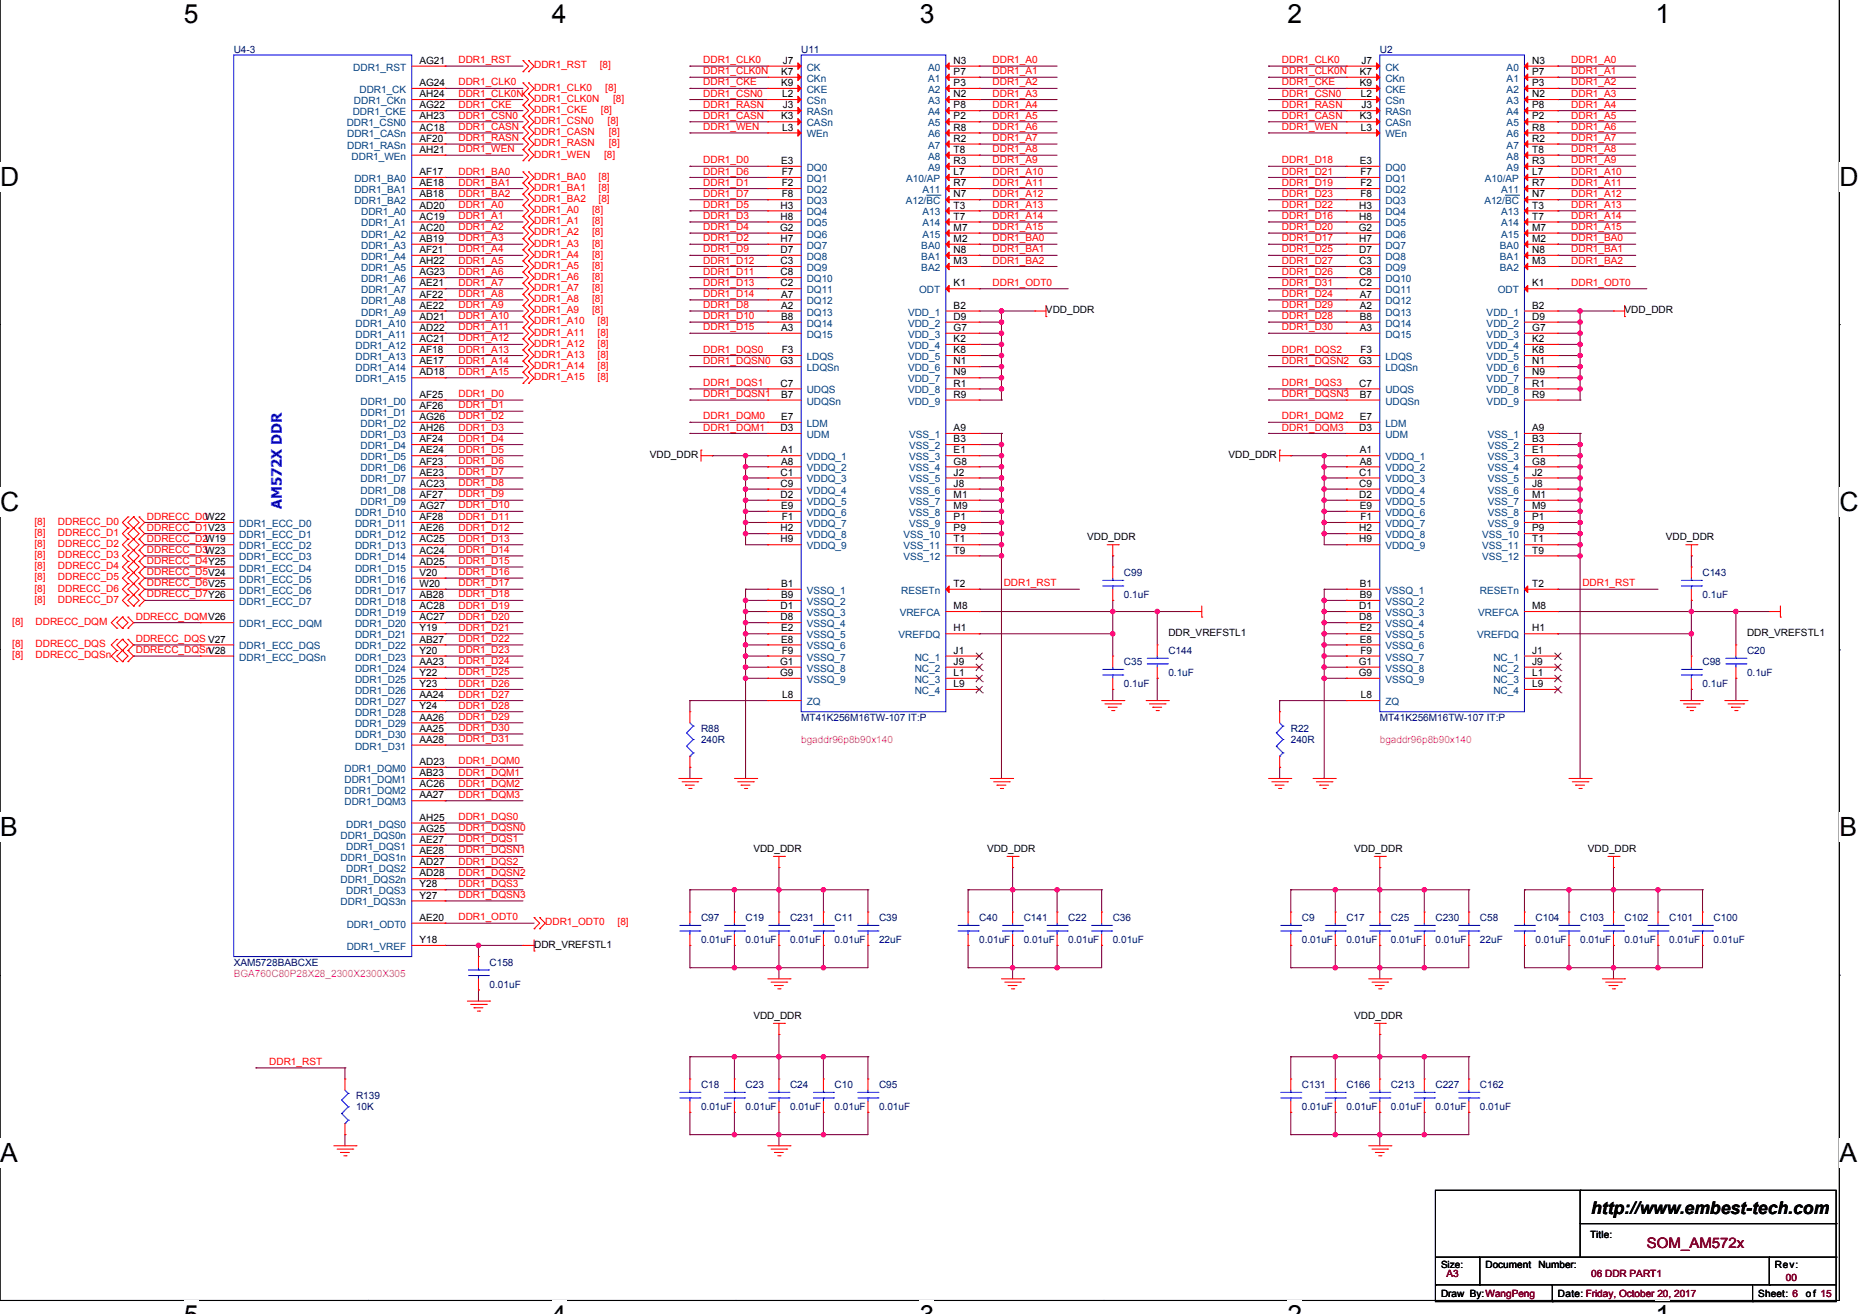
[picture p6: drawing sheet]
<svg xmlns="http://www.w3.org/2000/svg" width="297mm" height="210mm" viewBox="0 0 297 210" stroke-linecap="round" stroke-linejoin="round" font-family="sans-serif">
<defs><g id="words">
<g font-size="4.2">
<text x="29.4" y="3.7">5</text>
<text x="88.2" y="3.7">4</text>
<text x="146.9" y="3.7">3</text>
<text x="205.7" y="3.7">2</text>
<text x="264.5" y="3.7">1</text>
<text x="0" y="29.7">D</text>
<text x="293.9" y="29.7">D</text>
<text x="0" y="81.7">C</text>
<text x="293.9" y="81.7">C</text>
<text x="0" y="133.6">B</text>
<text x="293.9" y="133.6">B</text>
<text x="0" y="185.6">A</text>
<text x="293.9" y="185.6">A</text>
</g>
<text font-size="2.8" x="254.3" y="193.9">http://www.embest-tech.com</text>
<text font-size="2.3" fill="#00f" x="45" y="81.3" transform="rotate(-90 45 81.3)">AM572X DDR</text>
<text font-size="2.3" fill="#800000" x="263.1" y="199.3">SOM_AM572x</text>
<g font-size="1.6" fill="#000080">
<text x="37.3" y="8.4">U4-3</text>
<text x="128" y="8.4">U11</text>
<text x="220.5" y="8.4">U2</text>
<text x="179.6" y="92">C99</text>
<text x="179.6" y="95.6">0.1uF</text>
<text x="272" y="92">C143</text>
<text x="272" y="95.6">0.1uF</text>
<text x="179.6" y="106.2">C35</text>
<text x="186.7" y="104.5">C144</text>
<text x="272" y="106.2">C98</text>
<text x="279.1" y="104.5">C20</text>
<text x="179.6" y="109.8">0.1uF</text>
<text x="186.7" y="108">0.1uF</text>
<text x="272" y="109.8">0.1uF</text>
<text x="279.1" y="108">0.1uF</text>
<text x="112" y="116.9">R88</text>
<text x="112" y="118.7">240R</text>
<text x="128" y="115.1">MT41K256M16TW-107 IT:P</text>
<text x="206.2" y="116.9">R22</text>
<text x="206.2" y="118.7">240R</text>
<text x="220.5" y="115.1">MT41K256M16TW-107 IT:P</text>
<text x="112" y="147.1">C97</text>
<text x="119.1" y="147.1">C19</text>
<text x="126.2" y="147.1">C231</text>
<text x="133.3" y="147.1">C11</text>
<text x="140.5" y="147.1">C39</text>
<text x="156.5" y="147.1">C40</text>
<text x="163.6" y="147.1">C141</text>
<text x="170.7" y="147.1">C22</text>
<text x="177.8" y="147.1">C36</text>
<text x="208" y="147.1">C9</text>
<text x="215.1" y="147.1">C17</text>
<text x="222.2" y="147.1">C25</text>
<text x="229.4" y="147.1">C230</text>
<text x="236.5" y="147.1">C58</text>
<text x="245.4" y="147.1">C104</text>
<text x="252.5" y="147.1">C103</text>
<text x="259.6" y="147.1">C102</text>
<text x="266.7" y="147.1">C101</text>
<text x="273.8" y="147.1">C100</text>
<text x="37.3" y="154.2">XAM5728BABCXE</text>
<text x="78.2" y="154.2">C158</text>
<text x="112" y="150.7">0.01uF</text>
<text x="119.1" y="150.7">0.01uF</text>
<text x="126.2" y="150.7">0.01uF</text>
<text x="133.3" y="150.7">0.01uF</text>
<text x="140.5" y="150.7">22uF</text>
<text x="156.5" y="150.7">0.01uF</text>
<text x="163.6" y="150.7">0.01uF</text>
<text x="170.7" y="150.7">0.01uF</text>
<text x="177.8" y="150.7">0.01uF</text>
<text x="208" y="150.7">0.01uF</text>
<text x="215.1" y="150.7">0.01uF</text>
<text x="222.2" y="150.7">0.01uF</text>
<text x="229.4" y="150.7">0.01uF</text>
<text x="236.5" y="150.7">22uF</text>
<text x="245.4" y="150.7">0.01uF</text>
<text x="252.5" y="150.7">0.01uF</text>
<text x="259.6" y="150.7">0.01uF</text>
<text x="266.7" y="150.7">0.01uF</text>
<text x="273.8" y="150.7">0.01uF</text>
<text x="78.2" y="157.8">0.01uF</text>
<text x="112" y="173.8">C18</text>
<text x="119.1" y="173.8">C23</text>
<text x="126.2" y="173.8">C24</text>
<text x="133.3" y="173.8">C10</text>
<text x="140.5" y="173.8">C95</text>
<text x="208" y="173.8">C131</text>
<text x="215.1" y="173.8">C166</text>
<text x="222.2" y="173.8">C213</text>
<text x="229.4" y="173.8">C227</text>
<text x="236.5" y="173.8">C162</text>
<text x="56.9" y="175.6">R139</text>
<text x="56.9" y="177.4">10K</text>
<text x="112" y="177.4">0.01uF</text>
<text x="119.1" y="177.4">0.01uF</text>
<text x="126.2" y="177.4">0.01uF</text>
<text x="133.3" y="177.4">0.01uF</text>
<text x="140.5" y="177.4">0.01uF</text>
<text x="208" y="177.4">0.01uF</text>
<text x="215.1" y="177.4">0.01uF</text>
<text x="222.2" y="177.4">0.01uF</text>
<text x="229.4" y="177.4">0.01uF</text>
<text x="236.5" y="177.4">0.01uF</text>
</g>
<g font-size="1.6" fill="#004080">
<text x="56.5" y="11.3">DDR1_RST</text>
<text x="128.9" y="11.3">CK</text>
<text x="148.3" y="11.3">A0</text>
<text x="221.4" y="11.3">CK</text>
<text x="240.7" y="11.3">A0</text>
<text x="56.5" y="16.6">DDR1_CKn</text>
<text x="57.4" y="14.8">DDR1_CK</text>
<text x="128.9" y="13.1">CKn</text>
<text x="128.9" y="14.8">CKE</text>
<text x="128.9" y="16.6">CSn</text>
<text x="148.3" y="13.1">A1</text>
<text x="148.3" y="14.8">A2</text>
<text x="148.3" y="16.6">A3</text>
<text x="221.4" y="13.1">CKn</text>
<text x="221.4" y="14.8">CKE</text>
<text x="221.4" y="16.6">CSn</text>
<text x="240.7" y="13.1">A1</text>
<text x="240.7" y="14.8">A2</text>
<text x="240.7" y="16.6">A3</text>
<text x="55.4" y="20.2">DDR1_CSN0</text>
<text x="55.5" y="22">DDR1_CASn</text>
<text x="55.5" y="23.7">DDR1_RASn</text>
<text x="56.4" y="18.4">DDR1_CKE</text>
<text x="128.9" y="18.4">RASn</text>
<text x="128.9" y="20.2">CASn</text>
<text x="128.9" y="22">WEn</text>
<text x="148.3" y="18.4">A4</text>
<text x="148.3" y="20.2">A5</text>
<text x="148.3" y="22">A6</text>
<text x="148.3" y="23.7">A7</text>
<text x="221.4" y="18.4">RASn</text>
<text x="221.4" y="20.2">CASn</text>
<text x="221.4" y="22">WEn</text>
<text x="240.7" y="18.4">A4</text>
<text x="240.7" y="20.2">A5</text>
<text x="240.7" y="22">A6</text>
<text x="240.7" y="23.7">A7</text>
<text x="56.2" y="25.5">DDR1_WEn</text>
<text x="56.6" y="29.1">DDR1_BA0</text>
<text x="128.9" y="27.3">DQ0</text>
<text x="128.9" y="29.1">DQ1</text>
<text x="144.8" y="29.1">A10/AP</text>
<text x="148.3" y="25.5">A8</text>
<text x="148.3" y="27.3">A9</text>
<text x="221.4" y="27.3">DQ0</text>
<text x="221.4" y="29.1">DQ1</text>
<text x="237.3" y="29.1">A10/AP</text>
<text x="240.7" y="25.5">A8</text>
<text x="240.7" y="27.3">A9</text>
<text x="56.6" y="30.8">DDR1_BA1</text>
<text x="56.6" y="32.6">DDR1_BA2</text>
<text x="57.7" y="34.4">DDR1_A0</text>
<text x="128.9" y="30.8">DQ2</text>
<text x="128.9" y="32.6">DQ3</text>
<text x="128.9" y="34.4">DQ4</text>
<text x="144.7" y="32.6">A12/BC</text>
<text x="147.4" y="30.8">A11</text>
<text x="147.4" y="34.4">A13</text>
<text x="221.4" y="30.8">DQ2</text>
<text x="221.4" y="32.6">DQ3</text>
<text x="221.4" y="34.4">DQ4</text>
<text x="237.2" y="32.6">A12/BC</text>
<text x="239.9" y="30.8">A11</text>
<text x="239.9" y="34.4">A13</text>
<text x="57.7" y="36.2">DDR1_A1</text>
<text x="57.7" y="38">DDR1_A2</text>
<text x="57.7" y="39.7">DDR1_A3</text>
<text x="57.7" y="41.5">DDR1_A4</text>
<text x="128.9" y="36.2">DQ5</text>
<text x="128.9" y="38">DQ6</text>
<text x="128.9" y="39.7">DQ7</text>
<text x="128.9" y="41.5">DQ8</text>
<text x="147.2" y="39.7">BA0</text>
<text x="147.2" y="41.5">BA1</text>
<text x="147.4" y="36.2">A14</text>
<text x="147.4" y="38">A15</text>
<text x="221.4" y="36.2">DQ5</text>
<text x="221.4" y="38">DQ6</text>
<text x="221.4" y="39.7">DQ7</text>
<text x="221.4" y="41.5">DQ8</text>
<text x="239.7" y="39.7">BA0</text>
<text x="239.7" y="41.5">BA1</text>
<text x="239.9" y="36.2">A14</text>
<text x="239.9" y="38">A15</text>
<text x="57.7" y="43.3">DDR1_A5</text>
<text x="57.7" y="45.1">DDR1_A6</text>
<text x="57.7" y="46.8">DDR1_A7</text>
<text x="128.9" y="43.3">DQ9</text>
<text x="128.9" y="45.1">DQ10</text>
<text x="128.9" y="46.8">DQ11</text>
<text x="146.9" y="46.8">ODT</text>
<text x="147.2" y="43.3">BA2</text>
<text x="221.4" y="43.3">DQ9</text>
<text x="221.4" y="45.1">DQ10</text>
<text x="221.4" y="46.8">DQ11</text>
<text x="239.3" y="46.8">ODT</text>
<text x="239.7" y="43.3">BA2</text>
<text x="56.8" y="52.2">DDR1_A10</text>
<text x="56.8" y="54">DDR1_A11</text>
<text x="57.7" y="48.6">DDR1_A8</text>
<text x="57.7" y="50.4">DDR1_A9</text>
<text x="128.9" y="48.6">DQ12</text>
<text x="128.9" y="50.4">DQ13</text>
<text x="128.9" y="52.2">DQ14</text>
<text x="128.9" y="54">DQ15</text>
<text x="145.1" y="52.2">VDD_2</text>
<text x="145.1" y="54">VDD_3</text>
<text x="145.1" y="50.4">VDD_1</text>
<text x="221.4" y="48.6">DQ12</text>
<text x="221.4" y="50.4">DQ13</text>
<text x="221.4" y="52.2">DQ14</text>
<text x="221.4" y="54">DQ15</text>
<text x="237.5" y="52.2">VDD_2</text>
<text x="237.5" y="54">VDD_3</text>
<text x="237.5" y="50.4">VDD_1</text>
<text x="56.8" y="55.7">DDR1_A12</text>
<text x="56.8" y="57.5">DDR1_A13</text>
<text x="56.8" y="59.3">DDR1_A14</text>
<text x="128.9" y="59.3">LDQSn</text>
<text x="128.9" y="57.5">LDQS</text>
<text x="145.1" y="55.7">VDD_4</text>
<text x="145.1" y="57.5">VDD_5</text>
<text x="145.1" y="59.3">VDD_6</text>
<text x="221.4" y="59.3">LDQSn</text>
<text x="221.4" y="57.5">LDQS</text>
<text x="237.5" y="55.7">VDD_4</text>
<text x="237.5" y="57.5">VDD_5</text>
<text x="237.5" y="59.3">VDD_6</text>
<text x="56.8" y="61.1">DDR1_A15</text>
<text x="57.6" y="64.6">DDR1_D0</text>
<text x="128.9" y="62.8">UDQS</text>
<text x="128.9" y="64.6">UDQSn</text>
<text x="145.1" y="61.1">VDD_7</text>
<text x="145.1" y="62.8">VDD_8</text>
<text x="145.1" y="64.6">VDD_9</text>
<text x="221.4" y="62.8">UDQS</text>
<text x="221.4" y="64.6">UDQSn</text>
<text x="237.5" y="61.1">VDD_7</text>
<text x="237.5" y="62.8">VDD_8</text>
<text x="237.5" y="64.6">VDD_9</text>
<text x="57.6" y="66.4">DDR1_D1</text>
<text x="57.6" y="68.2">DDR1_D2</text>
<text x="57.6" y="70">DDR1_D3</text>
<text x="57.6" y="71.7">DDR1_D4</text>
<text x="128.9" y="70">UDM</text>
<text x="128.9" y="68.2">LDM</text>
<text x="145.3" y="70">VSS_1</text>
<text x="145.3" y="71.7">VSS_2</text>
<text x="221.4" y="70">UDM</text>
<text x="221.4" y="68.2">LDM</text>
<text x="237.7" y="70">VSS_1</text>
<text x="237.7" y="71.7">VSS_2</text>
<text x="57.6" y="73.5">DDR1_D5</text>
<text x="57.6" y="75.3">DDR1_D6</text>
<text x="57.6" y="77.1">DDR1_D7</text>
<text x="128.9" y="73.5">VDDQ_1</text>
<text x="128.9" y="75.3">VDDQ_2</text>
<text x="128.9" y="77.1">VDDQ_3</text>
<text x="145.3" y="73.5">VSS_3</text>
<text x="145.3" y="75.3">VSS_4</text>
<text x="145.3" y="77.1">VSS_5</text>
<text x="221.4" y="73.5">VDDQ_1</text>
<text x="221.4" y="75.3">VDDQ_2</text>
<text x="221.4" y="77.1">VDDQ_3</text>
<text x="237.7" y="73.5">VSS_3</text>
<text x="237.7" y="75.3">VSS_4</text>
<text x="237.7" y="77.1">VSS_5</text>
<text x="56.7" y="82.4">DDR1_D10</text>
<text x="57.6" y="78.8">DDR1_D8</text>
<text x="57.6" y="80.6">DDR1_D9</text>
<text x="128.9" y="78.8">VDDQ_4</text>
<text x="128.9" y="80.6">VDDQ_5</text>
<text x="128.9" y="82.4">VDDQ_6</text>
<text x="145.3" y="78.8">VSS_6</text>
<text x="145.3" y="80.6">VSS_7</text>
<text x="145.3" y="82.4">VSS_8</text>
<text x="221.4" y="78.8">VDDQ_4</text>
<text x="221.4" y="80.6">VDDQ_5</text>
<text x="221.4" y="82.4">VDDQ_6</text>
<text x="237.7" y="78.8">VSS_6</text>
<text x="237.7" y="80.6">VSS_7</text>
<text x="237.7" y="82.4">VSS_8</text>
<text x="38.2" y="84.2">DDR1_ECC_D0</text>
<text x="38.2" y="86">DDR1_ECC_D1</text>
<text x="38.2" y="87.7">DDR1_ECC_D2</text>
<text x="38.2" y="89.5">DDR1_ECC_D3</text>
<text x="56.7" y="84.2">DDR1_D11</text>
<text x="56.7" y="86">DDR1_D12</text>
<text x="56.7" y="87.7">DDR1_D13</text>
<text x="56.7" y="89.5">DDR1_D14</text>
<text x="128.9" y="84.2">VDDQ_7</text>
<text x="128.9" y="86">VDDQ_8</text>
<text x="128.9" y="87.7">VDDQ_9</text>
<text x="144.4" y="86">VSS_10</text>
<text x="144.4" y="87.7">VSS_11</text>
<text x="144.4" y="89.5">VSS_12</text>
<text x="145.3" y="84.2">VSS_9</text>
<text x="221.4" y="84.2">VDDQ_7</text>
<text x="221.4" y="86">VDDQ_8</text>
<text x="221.4" y="87.7">VDDQ_9</text>
<text x="236.8" y="86">VSS_10</text>
<text x="236.8" y="87.7">VSS_11</text>
<text x="236.8" y="89.5">VSS_12</text>
<text x="237.7" y="84.2">VSS_9</text>
<text x="38.2" y="91.3">DDR1_ECC_D4</text>
<text x="38.2" y="93.1">DDR1_ECC_D5</text>
<text x="38.2" y="94.9">DDR1_ECC_D6</text>
<text x="56.7" y="91.3">DDR1_D15</text>
<text x="56.7" y="93.1">DDR1_D16</text>
<text x="56.7" y="94.9">DDR1_D17</text>
<text x="128.9" y="94.9">VSSQ_1</text>
<text x="144" y="94.9">RESETn</text>
<text x="221.4" y="94.9">VSSQ_1</text>
<text x="236.5" y="94.9">RESETn</text>
<text x="38.2" y="96.6">DDR1_ECC_D7</text>
<text x="38.2" y="100.2">DDR1_ECC_DQM</text>
<text x="56.7" y="96.6">DDR1_D18</text>
<text x="56.7" y="98.4">DDR1_D19</text>
<text x="56.7" y="100.2">DDR1_D20</text>
<text x="56.7" y="102">DDR1_D21</text>
<text x="128.9" y="96.6">VSSQ_2</text>
<text x="128.9" y="98.4">VSSQ_3</text>
<text x="128.9" y="100.2">VSSQ_4</text>
<text x="128.9" y="102">VSSQ_5</text>
<text x="143.6" y="102">VREFDQ</text>
<text x="143.8" y="98.4">VREFCA</text>
<text x="221.4" y="96.6">VSSQ_2</text>
<text x="221.4" y="98.4">VSSQ_3</text>
<text x="221.4" y="100.2">VSSQ_4</text>
<text x="221.4" y="102">VSSQ_5</text>
<text x="236" y="102">VREFDQ</text>
<text x="236.2" y="98.4">VREFCA</text>
<text x="38.2" y="103.7">DDR1_ECC_DQS</text>
<text x="38.2" y="105.5">DDR1_ECC_DQSn</text>
<text x="56.7" y="103.7">DDR1_D22</text>
<text x="56.7" y="105.5">DDR1_D23</text>
<text x="56.7" y="107.3">DDR1_D24</text>
<text x="128.9" y="103.7">VSSQ_6</text>
<text x="128.9" y="105.5">VSSQ_7</text>
<text x="128.9" y="107.3">VSSQ_8</text>
<text x="146.2" y="105.5">NC_1</text>
<text x="146.2" y="107.3">NC_2</text>
<text x="221.4" y="103.7">VSSQ_6</text>
<text x="221.4" y="105.5">VSSQ_7</text>
<text x="221.4" y="107.3">VSSQ_8</text>
<text x="238.6" y="105.5">NC_1</text>
<text x="238.6" y="107.3">NC_2</text>
<text x="56.7" y="109.1">DDR1_D25</text>
<text x="56.7" y="110.9">DDR1_D26</text>
<text x="56.7" y="112.6">DDR1_D27</text>
<text x="128.9" y="112.6">ZQ</text>
<text x="128.9" y="109.1">VSSQ_9</text>
<text x="146.2" y="109.1">NC_3</text>
<text x="146.2" y="110.9">NC_4</text>
<text x="221.4" y="112.6">ZQ</text>
<text x="221.4" y="109.1">VSSQ_9</text>
<text x="238.6" y="109.1">NC_3</text>
<text x="238.6" y="110.9">NC_4</text>
<text x="56.7" y="114.4">DDR1_D28</text>
<text x="56.7" y="116.2">DDR1_D29</text>
<text x="56.7" y="118">DDR1_D30</text>
<text x="56.7" y="119.7">DDR1_D31</text>
<text x="55" y="123.3">DDR1_DQM0</text>
<text x="55" y="125.1">DDR1_DQM1</text>
<text x="55" y="126.9">DDR1_DQM2</text>
<text x="55" y="128.6">DDR1_DQM3</text>
<text x="54.4" y="134">DDR1_DQS0n</text>
<text x="54.4" y="137.5">DDR1_DQS1n</text>
<text x="55.3" y="132.2">DDR1_DQS0</text>
<text x="55.3" y="135.7">DDR1_DQS1</text>
<text x="54.4" y="141.1">DDR1_DQS2n</text>
<text x="55.3" y="139.3">DDR1_DQS2</text>
<text x="55.3" y="142.9">DDR1_DQS3</text>
<text x="54.4" y="144.6">DDR1_DQS3n</text>
<text x="55.4" y="148.2">DDR1_ODT0</text>
<text x="55.4" y="151.7">DDR1_VREF</text>
</g>
<g font-size="1.6">
<text x="67" y="10.2">AG21</text>
<text x="124.8" y="12">K7</text>
<text x="125.1" y="10.2">J7</text>
<text x="152.4" y="10.2">N3</text>
<text x="152.4" y="12">P7</text>
<text x="217.3" y="12">K7</text>
<text x="217.5" y="10.2">J7</text>
<text x="244.8" y="10.2">N3</text>
<text x="244.8" y="12">P7</text>
<text x="67" y="13.8">AG24</text>
<text x="67" y="15.5">AH24</text>
<text x="67" y="17.3">AG22</text>
<text x="124.8" y="13.8">K9</text>
<text x="125" y="15.5">L2</text>
<text x="125.1" y="17.3">J3</text>
<text x="152.4" y="13.8">P3</text>
<text x="152.4" y="15.5">N2</text>
<text x="152.4" y="17.3">P8</text>
<text x="217.3" y="13.8">K9</text>
<text x="217.4" y="15.5">L2</text>
<text x="217.5" y="17.3">J3</text>
<text x="244.8" y="13.8">P3</text>
<text x="244.8" y="15.5">N2</text>
<text x="244.8" y="17.3">P8</text>
<text x="67" y="19.1">AH23</text>
<text x="67" y="20.9">AC18</text>
<text x="67" y="22.6">AF20</text>
<text x="124.8" y="19.1">K3</text>
<text x="125" y="20.9">L3</text>
<text x="152.4" y="19.1">P2</text>
<text x="152.4" y="20.9">R8</text>
<text x="152.4" y="22.6">R2</text>
<text x="217.3" y="19.1">K3</text>
<text x="217.4" y="20.9">L3</text>
<text x="244.8" y="19.1">P2</text>
<text x="244.8" y="20.9">R8</text>
<text x="244.8" y="22.6">R2</text>
<text x="67" y="24.4">AH21</text>
<text x="67" y="28">AF17</text>
<text x="67" y="29.8">AE18</text>
<text x="124.8" y="26.2">E3</text>
<text x="124.9" y="28">F7</text>
<text x="124.9" y="29.8">F2</text>
<text x="152.4" y="24.4">T8</text>
<text x="152.4" y="26.2">R3</text>
<text x="152.4" y="28">L7</text>
<text x="152.4" y="29.8">R7</text>
<text x="217.3" y="26.2">E3</text>
<text x="217.4" y="28">F7</text>
<text x="217.4" y="29.8">F2</text>
<text x="244.8" y="24.4">T8</text>
<text x="244.8" y="26.2">R3</text>
<text x="244.8" y="28">L7</text>
<text x="244.8" y="29.8">R7</text>
<text x="67" y="31.5">AB18</text>
<text x="67" y="33.3">AD20</text>
<text x="67" y="35.1">AC19</text>
<text x="124.7" y="33.3">H3</text>
<text x="124.7" y="35.1">H8</text>
<text x="124.9" y="31.5">F8</text>
<text x="152.4" y="31.5">N7</text>
<text x="152.4" y="33.3">T3</text>
<text x="152.4" y="35.1">T7</text>
<text x="217.2" y="33.3">H3</text>
<text x="217.2" y="35.1">H8</text>
<text x="217.4" y="31.5">F8</text>
<text x="244.8" y="31.5">N7</text>
<text x="244.8" y="33.3">T3</text>
<text x="244.8" y="35.1">T7</text>
<text x="67" y="36.9">AC20</text>
<text x="67" y="38.6">AB19</text>
<text x="67" y="40.4">AF21</text>
<text x="124.6" y="36.9">G2</text>
<text x="124.7" y="38.6">H7</text>
<text x="124.7" y="40.4">D7</text>
<text x="152.4" y="38.6">M2</text>
<text x="152.4" y="40.4">N8</text>
<text x="152.4" y="36.9">M7</text>
<text x="217.1" y="36.9">G2</text>
<text x="217.2" y="38.6">H7</text>
<text x="217.2" y="40.4">D7</text>
<text x="244.8" y="38.6">M2</text>
<text x="244.8" y="40.4">N8</text>
<text x="244.8" y="36.9">M7</text>
<text x="67" y="42.2">AH22</text>
<text x="67" y="44">AG23</text>
<text x="67" y="45.8">AE21</text>
<text x="67" y="47.5">AF22</text>
<text x="124.7" y="42.2">C3</text>
<text x="124.7" y="44">C8</text>
<text x="124.7" y="45.8">C2</text>
<text x="124.8" y="47.5">A7</text>
<text x="152.4" y="42.2">M3</text>
<text x="152.4" y="45.8">K1</text>
<text x="217.2" y="42.2">C3</text>
<text x="217.2" y="44">C8</text>
<text x="217.2" y="45.8">C2</text>
<text x="217.3" y="47.5">A7</text>
<text x="244.8" y="42.2">M3</text>
<text x="244.8" y="45.8">K1</text>
<text x="67" y="49.3">AE22</text>
<text x="67" y="51.1">AD21</text>
<text x="67" y="52.9">AD22</text>
<text x="124.8" y="49.3">A2</text>
<text x="124.8" y="51.1">B8</text>
<text x="124.8" y="52.9">A3</text>
<text x="152.4" y="51.1">D9</text>
<text x="152.4" y="52.9">G7</text>
<text x="152.4" y="49.3">B2</text>
<text x="167.1" y="50.1">VDD_DDR</text>
<text x="217.3" y="49.3">A2</text>
<text x="217.3" y="51.1">B8</text>
<text x="217.3" y="52.9">A3</text>
<text x="244.8" y="51.1">D9</text>
<text x="244.8" y="52.9">G7</text>
<text x="244.8" y="49.3">B2</text>
<text x="259.6" y="50.1">VDD_DDR</text>
<text x="67" y="54.6">AC21</text>
<text x="67" y="56.4">AF18</text>
<text x="67" y="58.2">AE17</text>
<text x="67" y="60">AD18</text>
<text x="124.6" y="58.2">G3</text>
<text x="124.9" y="56.4">F3</text>
<text x="152.4" y="54.6">K2</text>
<text x="152.4" y="56.4">K8</text>
<text x="152.4" y="58.2">N1</text>
<text x="152.4" y="60">N9</text>
<text x="217.1" y="58.2">G3</text>
<text x="217.4" y="56.4">F3</text>
<text x="244.8" y="54.6">K2</text>
<text x="244.8" y="56.4">K8</text>
<text x="244.8" y="58.2">N1</text>
<text x="244.8" y="60">N9</text>
<text x="67" y="63.5">AF25</text>
<text x="67" y="65.3">AF26</text>
<text x="124.7" y="61.8">C7</text>
<text x="124.8" y="63.5">B7</text>
<text x="152.4" y="61.8">R1</text>
<text x="152.4" y="63.5">R9</text>
<text x="217.2" y="61.8">C7</text>
<text x="217.3" y="63.5">B7</text>
<text x="244.8" y="61.8">R1</text>
<text x="244.8" y="63.5">R9</text>
<text x="67" y="67.1">AG26</text>
<text x="67" y="68.9">AH26</text>
<text x="67" y="70.6">AF24</text>
<text x="124.7" y="68.9">D3</text>
<text x="124.8" y="67.1">E7</text>
<text x="152.4" y="68.9">A9</text>
<text x="152.4" y="70.6">B3</text>
<text x="217.2" y="68.9">D3</text>
<text x="217.3" y="67.1">E7</text>
<text x="244.8" y="68.9">A9</text>
<text x="244.8" y="70.6">B3</text>
<text x="67" y="72.4">AE24</text>
<text x="67" y="74.2">AF23</text>
<text x="67" y="76">AE23</text>
<text x="67" y="77.8">AC23</text>
<text x="103.8" y="73.2">VDD_DDR</text>
<text x="124.7" y="76">C1</text>
<text x="124.7" y="77.8">C9</text>
<text x="124.8" y="72.4">A1</text>
<text x="124.8" y="74.2">A8</text>
<text x="152.4" y="72.4">E1</text>
<text x="152.4" y="74.2">G8</text>
<text x="152.4" y="76">J2</text>
<text x="152.4" y="77.8">J8</text>
<text x="196.3" y="73.2">VDD_DDR</text>
<text x="217.2" y="76">C1</text>
<text x="217.2" y="77.8">C9</text>
<text x="217.3" y="72.4">A1</text>
<text x="217.3" y="74.2">A8</text>
<text x="244.8" y="72.4">E1</text>
<text x="244.8" y="74.2">G8</text>
<text x="244.8" y="76">J2</text>
<text x="244.8" y="77.8">J8</text>
<text x="67" y="79.5">AF27</text>
<text x="67" y="81.3">AG27</text>
<text x="67" y="83.1">AF28</text>
<text x="124.7" y="79.5">D2</text>
<text x="124.8" y="81.3">E9</text>
<text x="124.9" y="83.1">F1</text>
<text x="152.4" y="79.5">M1</text>
<text x="152.4" y="81.3">M9</text>
<text x="152.4" y="83.1">P1</text>
<text x="217.2" y="79.5">D2</text>
<text x="217.3" y="81.3">E9</text>
<text x="217.4" y="83.1">F1</text>
<text x="244.8" y="79.5">M1</text>
<text x="244.8" y="81.3">M9</text>
<text x="244.8" y="83.1">P1</text>
<text x="67" y="84.9">AE26</text>
<text x="67" y="86.6">AC25</text>
<text x="67" y="88.4">AC24</text>
<text x="124.7" y="84.9">H2</text>
<text x="124.7" y="86.6">H9</text>
<text x="152.4" y="84.9">P9</text>
<text x="152.4" y="86.6">T1</text>
<text x="152.4" y="88.4">T9</text>
<text x="173.7" y="86.3">VDD_DDR</text>
<text x="217.2" y="84.9">H2</text>
<text x="217.2" y="86.6">H9</text>
<text x="244.8" y="84.9">P9</text>
<text x="244.8" y="86.6">T1</text>
<text x="244.8" y="88.4">T9</text>
<text x="266.2" y="86.3">VDD_DDR</text>
<text x="67" y="90.2">AD25</text>
<text x="67" y="92">V20</text>
<text x="67" y="93.8">W20</text>
<text x="67" y="95.5">AB28</text>
<text x="124.8" y="95.5">B9</text>
<text x="124.8" y="93.8">B1</text>
<text x="152.4" y="93.8">T2</text>
<text x="217.3" y="95.5">B9</text>
<text x="217.3" y="93.8">B1</text>
<text x="244.8" y="93.8">T2</text>
<text x="67" y="97.3">AC28</text>
<text x="67" y="99.1">AC27</text>
<text x="67" y="100.9">Y19</text>
<text x="124.7" y="97.3">D1</text>
<text x="124.7" y="99.1">D8</text>
<text x="124.8" y="100.9">E2</text>
<text x="152.4" y="100.9">H1</text>
<text x="152.4" y="97.3">M8</text>
<text x="186.7" y="101.6">DDR_VREFSTL1</text>
<text x="217.2" y="97.3">D1</text>
<text x="217.2" y="99.1">D8</text>
<text x="217.3" y="100.9">E2</text>
<text x="244.8" y="100.9">H1</text>
<text x="244.8" y="97.3">M8</text>
<text x="279.1" y="101.6">DDR_VREFSTL1</text>
<text x="67" y="102.7">AB27</text>
<text x="67" y="104.4">Y20</text>
<text x="67" y="106.2">AA23</text>
<text x="67" y="108">Y22</text>
<text x="124.6" y="106.2">G1</text>
<text x="124.6" y="108">G9</text>
<text x="124.8" y="102.7">E8</text>
<text x="124.9" y="104.4">F9</text>
<text x="152.4" y="104.4">J1</text>
<text x="152.4" y="106.2">J9</text>
<text x="152.4" y="108">L1</text>
<text x="217.1" y="106.2">G1</text>
<text x="217.1" y="108">G9</text>
<text x="217.3" y="102.7">E8</text>
<text x="217.4" y="104.4">F9</text>
<text x="244.8" y="104.4">J1</text>
<text x="244.8" y="106.2">J9</text>
<text x="244.8" y="108">L1</text>
<text x="67" y="109.8">Y23</text>
<text x="67" y="111.5">AA24</text>
<text x="67" y="113.3">Y24</text>
<text x="125" y="111.5">L8</text>
<text x="152.4" y="109.8">L9</text>
<text x="217.4" y="111.5">L8</text>
<text x="244.8" y="109.8">L9</text>
<text x="67" y="115.1">AA26</text>
<text x="67" y="116.9">AA25</text>
<text x="67" y="118.7">AA28</text>
<text x="67" y="122.2">AD23</text>
<text x="67" y="124">AB23</text>
<text x="67" y="125.8">AC26</text>
<text x="67" y="131.1">AH25</text>
<text x="67" y="127.5">AA27</text>
<text x="67" y="132.9">AG25</text>
<text x="67" y="134.7">AE27</text>
<text x="67" y="136.4">AE28</text>
<text x="120.4" y="136.1">VDD_DDR</text>
<text x="157.7" y="136.1">VDD_DDR</text>
<text x="216.4" y="136.1">VDD_DDR</text>
<text x="253.7" y="136.1">VDD_DDR</text>
<text x="67" y="138.2">AD27</text>
<text x="67" y="140">AD28</text>
<text x="67" y="141.8">Y28</text>
<text x="67" y="143.5">Y27</text>
<text x="67" y="147.1">AE20</text>
<text x="67" y="150.7">Y18</text>
<text x="85.3" y="151.4">DDR_VREFSTL1</text>
<text x="120.4" y="162.8">VDD_DDR</text>
<text x="216.4" y="162.8">VDD_DDR</text>
<text x="254.1" y="197.8">Title:</text>
<text x="230.3" y="202.6">Size:</text>
<text x="237.4" y="202.6">Document</text>
<text x="245.8" y="202.6">Number:</text>
<text x="283.6" y="202.6">Rev:</text>
<text x="230.3" y="207.2">Draw By:WangPeng</text>
<text x="248.9" y="207.2">Date: Friday, October 20, 2017</text>
<text x="280.9" y="207.2">Sheet: 6</text>
<text x="288.6" y="207.2">of 15</text>
</g>
<g font-size="1.6" fill="#f00">
<text x="73.3" y="10.1">DDR1_RST</text>
<text x="85.3" y="10.9">DDR1_RST</text>
<text x="95.8" y="10.9">[8]</text>
<text x="112.4" y="10.1">DDR1_CLK0</text>
<text x="112.4" y="11.9">DDR1_CLK0N</text>
<text x="158.6" y="10.1">DDR1_A0</text>
<text x="158.6" y="11.9">DDR1_A1</text>
<text x="204.8" y="10.1">DDR1_CLK0</text>
<text x="204.8" y="11.9">DDR1_CLK0N</text>
<text x="251.1" y="11.9">DDR1_A1</text>
<text x="251.1" y="10.1">DDR1_A0</text>
<text x="73.3" y="13.7">DDR1_CLK0</text>
<text x="73.3" y="15.4">DDR1_CLK0N</text>
<text x="73.3" y="17.2">DDR1_CKE</text>
<text x="85.3" y="14.5">DDR1_CLK0</text>
<text x="85.3" y="16.3">DDR1_CLK0N</text>
<text x="96.7" y="14.5">[8]</text>
<text x="98" y="16.3">[8]</text>
<text x="112.4" y="13.7">DDR1_CKE</text>
<text x="112.4" y="15.4">DDR1_CSN0</text>
<text x="112.4" y="17.2">DDR1_RASN</text>
<text x="158.6" y="15.4">DDR1_A3</text>
<text x="158.6" y="17.2">DDR1_A4</text>
<text x="158.6" y="13.7">DDR1_A2</text>
<text x="204.8" y="17.2">DDR1_RASN</text>
<text x="204.8" y="15.4">DDR1_CSN0</text>
<text x="204.8" y="13.7">DDR1_CKE</text>
<text x="251.1" y="13.7">DDR1_A2</text>
<text x="251.1" y="17.2">DDR1_A4</text>
<text x="251.1" y="15.4">DDR1_A3</text>
<text x="73.3" y="19">DDR1_CSN0</text>
<text x="73.3" y="20.8">DDR1_CASN</text>
<text x="73.3" y="22.5">DDR1_RASN</text>
<text x="85.3" y="18">DDR1_CKE</text>
<text x="85.3" y="19.8">DDR1_CSN0</text>
<text x="85.3" y="21.6">DDR1_CASN</text>
<text x="85.3" y="23.4">DDR1_RASN</text>
<text x="96" y="18">[8]</text>
<text x="97.1" y="19.8">[8]</text>
<text x="97.3" y="21.6">[8]</text>
<text x="97.3" y="23.4">[8]</text>
<text x="112.4" y="19">DDR1_CASN</text>
<text x="112.4" y="20.8">DDR1_WEN</text>
<text x="158.6" y="20.8">DDR1_A6</text>
<text x="158.6" y="19">DDR1_A5</text>
<text x="158.6" y="22.5">DDR1_A7</text>
<text x="204.8" y="19">DDR1_CASN</text>
<text x="204.8" y="20.8">DDR1_WEN</text>
<text x="251.1" y="19">DDR1_A5</text>
<text x="251.1" y="20.8">DDR1_A6</text>
<text x="251.1" y="22.5">DDR1_A7</text>
<text x="73.3" y="24.3">DDR1_WEN</text>
<text x="73.3" y="27.9">DDR1_BA0</text>
<text x="73.3" y="29.7">DDR1_BA1</text>
<text x="85.3" y="28.7">DDR1_BA0</text>
<text x="85.3" y="25.2">DDR1_WEN</text>
<text x="95.7" y="28.7">[8]</text>
<text x="96.5" y="25.2">[8]</text>
<text x="112.4" y="26.1">DDR1_D0</text>
<text x="112.4" y="29.7">DDR1_D1</text>
<text x="112.4" y="27.9">DDR1_D6</text>
<text x="158.6" y="26.1">DDR1_A9</text>
<text x="158.6" y="27.9">DDR1_A10</text>
<text x="158.6" y="29.7">DDR1_A11</text>
<text x="158.6" y="24.3">DDR1_A8</text>
<text x="204.8" y="29.7">DDR1_D19</text>
<text x="204.8" y="27.9">DDR1_D21</text>
<text x="204.8" y="26.1">DDR1_D18</text>
<text x="251.1" y="27.9">DDR1_A10</text>
<text x="251.1" y="26.1">DDR1_A9</text>
<text x="251.1" y="24.3">DDR1_A8</text>
<text x="251.1" y="29.7">DDR1_A11</text>
<text x="73.3" y="31.4">DDR1_BA2</text>
<text x="73.3" y="33.2">DDR1_A0</text>
<text x="73.3" y="35">DDR1_A1</text>
<text x="85.3" y="30.5">DDR1_BA1</text>
<text x="85.3" y="32.3">DDR1_BA2</text>
<text x="85.3" y="34.1">DDR1_A0</text>
<text x="85.3" y="35.8">DDR1_A1</text>
<text x="94.6" y="34.1">[8]</text>
<text x="94.6" y="35.8">[8]</text>
<text x="95.7" y="30.5">[8]</text>
<text x="95.7" y="32.3">[8]</text>
<text x="112.4" y="35">DDR1_D3</text>
<text x="112.4" y="31.4">DDR1_D7</text>
<text x="112.4" y="33.2">DDR1_D5</text>
<text x="158.6" y="31.4">DDR1_A12</text>
<text x="158.6" y="35">DDR1_A14</text>
<text x="158.6" y="33.2">DDR1_A13</text>
<text x="204.8" y="33.2">DDR1_D22</text>
<text x="204.8" y="35">DDR1_D16</text>
<text x="204.8" y="31.4">DDR1_D23</text>
<text x="251.1" y="31.4">DDR1_A12</text>
<text x="251.1" y="35">DDR1_A14</text>
<text x="251.1" y="33.2">DDR1_A13</text>
<text x="73.3" y="36.8">DDR1_A2</text>
<text x="73.3" y="40.3">DDR1_A4</text>
<text x="73.3" y="38.5">DDR1_A3</text>
<text x="85.3" y="37.6">DDR1_A2</text>
<text x="85.3" y="39.4">DDR1_A3</text>
<text x="85.3" y="41.2">DDR1_A4</text>
<text x="94.6" y="37.6">[8]</text>
<text x="94.6" y="39.4">[8]</text>
<text x="94.6" y="41.2">[8]</text>
<text x="112.4" y="40.3">DDR1_D9</text>
<text x="112.4" y="36.8">DDR1_D4</text>
<text x="112.4" y="38.5">DDR1_D2</text>
<text x="158.6" y="36.8">DDR1_A15</text>
<text x="158.6" y="38.5">DDR1_BA0</text>
<text x="158.6" y="40.3">DDR1_BA1</text>
<text x="204.8" y="40.3">DDR1_D25</text>
<text x="204.8" y="36.8">DDR1_D20</text>
<text x="204.8" y="38.5">DDR1_D17</text>
<text x="251.1" y="36.8">DDR1_A15</text>
<text x="251.1" y="38.5">DDR1_BA0</text>
<text x="251.1" y="40.3">DDR1_BA1</text>
<text x="73.3" y="42.1">DDR1_A5</text>
<text x="73.3" y="43.9">DDR1_A6</text>
<text x="73.3" y="47.4">DDR1_A8</text>
<text x="73.3" y="45.7">DDR1_A7</text>
<text x="85.3" y="42.9">DDR1_A5</text>
<text x="85.3" y="44.7">DDR1_A6</text>
<text x="85.3" y="46.5">DDR1_A7</text>
<text x="94.6" y="42.9">[8]</text>
<text x="94.6" y="44.7">[8]</text>
<text x="94.6" y="46.5">[8]</text>
<text x="112.4" y="47.4">DDR1_D14</text>
<text x="112.4" y="43.9">DDR1_D11</text>
<text x="112.4" y="42.1">DDR1_D12</text>
<text x="112.4" y="45.7">DDR1_D13</text>
<text x="158.6" y="42.1">DDR1_BA2</text>
<text x="158.6" y="45.7">DDR1_ODT0</text>
<text x="204.8" y="47.4">DDR1_D24</text>
<text x="204.8" y="45.7">DDR1_D31</text>
<text x="204.8" y="42.1">DDR1_D27</text>
<text x="204.8" y="43.9">DDR1_D26</text>
<text x="251.1" y="45.7">DDR1_ODT0</text>
<text x="251.1" y="42.1">DDR1_BA2</text>
<text x="73.3" y="52.8">DDR1_A11</text>
<text x="73.3" y="51">DDR1_A10</text>
<text x="73.3" y="49.2">DDR1_A9</text>
<text x="85.3" y="48.3">DDR1_A8</text>
<text x="85.3" y="50.1">DDR1_A9</text>
<text x="85.3" y="51.8">DDR1_A10</text>
<text x="85.3" y="53.6">DDR1_A11</text>
<text x="94.6" y="48.3">[8]</text>
<text x="94.6" y="50.1">[8]</text>
<text x="95.5" y="51.8">[8]</text>
<text x="95.5" y="53.6">[8]</text>
<text x="112.4" y="49.2">DDR1_D8</text>
<text x="112.4" y="51">DDR1_D10</text>
<text x="112.4" y="52.8">DDR1_D15</text>
<text x="204.8" y="49.2">DDR1_D29</text>
<text x="204.8" y="52.8">DDR1_D30</text>
<text x="204.8" y="51">DDR1_D28</text>
<text x="73.3" y="54.6">DDR1_A12</text>
<text x="73.3" y="56.3">DDR1_A13</text>
<text x="73.3" y="59.9">DDR1_A15</text>
<text x="73.3" y="58.1">DDR1_A14</text>
<text x="85.3" y="55.4">DDR1_A12</text>
<text x="85.3" y="57.2">DDR1_A13</text>
<text x="85.3" y="58.9">DDR1_A14</text>
<text x="95.5" y="55.4">[8]</text>
<text x="95.5" y="57.2">[8]</text>
<text x="95.5" y="58.9">[8]</text>
<text x="112.4" y="58.1">DDR1_DQSN0</text>
<text x="112.4" y="56.3">DDR1_DQS0</text>
<text x="204.8" y="56.3">DDR1_DQS2</text>
<text x="204.8" y="58.1">DDR1_DQSN2</text>
<text x="73.3" y="63.4">DDR1_D0</text>
<text x="73.3" y="65.2">DDR1_D1</text>
<text x="85.3" y="60.7">DDR1_A15</text>
<text x="95.5" y="60.7">[8]</text>
<text x="112.4" y="63.4">DDR1_DQSN1</text>
<text x="112.4" y="61.7">DDR1_DQS1</text>
<text x="204.8" y="63.4">DDR1_DQSN3</text>
<text x="204.8" y="61.7">DDR1_DQS3</text>
<text x="73.3" y="68.8">DDR1_D3</text>
<text x="73.3" y="67">DDR1_D2</text>
<text x="73.3" y="70.6">DDR1_D4</text>
<text x="112.4" y="67">DDR1_DQM0</text>
<text x="112.4" y="68.8">DDR1_DQM1</text>
<text x="204.8" y="68.8">DDR1_DQM3</text>
<text x="204.8" y="67">DDR1_DQM2</text>
<text x="73.3" y="74.1">DDR1_D6</text>
<text x="73.3" y="75.9">DDR1_D7</text>
<text x="73.3" y="72.3">DDR1_D5</text>
<text x="73.3" y="77.7">DDR1_D8</text>
<text x="5.5" y="83.8">[8]</text>
<text x="9.2" y="83.8">DDRECC_D0</text>
<text x="23.5" y="83">DDRECC_D0W22</text>
<text x="73.3" y="79.4">DDR1_D9</text>
<text x="73.3" y="81.2">DDR1_D10</text>
<text x="73.3" y="83">DDR1_D11</text>
<text x="5.5" y="85.6">[8]</text>
<text x="5.5" y="87.4">[8]</text>
<text x="5.5" y="89.2">[8]</text>
<text x="9.2" y="85.6">DDRECC_D1</text>
<text x="9.2" y="87.4">DDRECC_D2</text>
<text x="9.2" y="89.2">DDRECC_D3</text>
<text x="23.5" y="84.8">DDRECC_D1V23</text>
<text x="23.5" y="88.3">DDRECC_D3W23</text>
<text x="23.5" y="86.6">DDRECC_D2W19</text>
<text x="73.3" y="84.8">DDR1_D12</text>
<text x="73.3" y="86.6">DDR1_D13</text>
<text x="73.3" y="88.3">DDR1_D14</text>
<text x="5.5" y="90.9">[8]</text>
<text x="5.5" y="92.7">[8]</text>
<text x="5.5" y="94.5">[8]</text>
<text x="9.2" y="90.9">DDRECC_D4</text>
<text x="9.2" y="92.7">DDRECC_D5</text>
<text x="9.2" y="94.5">DDRECC_D6</text>
<text x="23.5" y="91.9">DDRECC_D5V24</text>
<text x="23.5" y="90.1">DDRECC_D4Y25</text>
<text x="23.5" y="93.7">DDRECC_D6V25</text>
<text x="23.5" y="95.4">DDRECC_D7Y26</text>
<text x="73.3" y="90.1">DDR1_D15</text>
<text x="73.3" y="91.9">DDR1_D16</text>
<text x="73.3" y="93.7">DDR1_D17</text>
<text x="73.3" y="95.4">DDR1_D18</text>
<text x="160.4" y="93.7">DDR1_RST</text>
<text x="252.8" y="93.7">DDR1_RST</text>
<text x="2" y="99.8">[8]</text>
<text x="5.5" y="96.3">[8]</text>
<text x="5.7" y="99.8">DDRECC_DQM</text>
<text x="9.2" y="96.3">DDRECC_D7</text>
<text x="21.7" y="99">DDRECC_DQMV26</text>
<text x="73.3" y="97.2">DDR1_D19</text>
<text x="73.3" y="100.8">DDR1_D21</text>
<text x="73.3" y="99">DDR1_D20</text>
<text x="2" y="103.4">[8]</text>
<text x="2" y="105.2">[8]</text>
<text x="5.7" y="103.4">DDRECC_DQS</text>
<text x="5.7" y="105.2">DDRECC_DQSn</text>
<text x="21.7" y="104.3">DDRECC_DQSnV28</text>
<text x="21.7" y="102.6">DDRECC_DQS V27</text>
<text x="73.3" y="102.6">DDR1_D22</text>
<text x="73.3" y="104.3">DDR1_D23</text>
<text x="73.3" y="107.9">DDR1_D25</text>
<text x="73.3" y="106.1">DDR1_D24</text>
<text x="73.3" y="113.2">DDR1_D28</text>
<text x="73.3" y="109.7">DDR1_D26</text>
<text x="73.3" y="111.4">DDR1_D27</text>
<text x="73.3" y="115">DDR1_D29</text>
<text x="73.3" y="118.6">DDR1_D31</text>
<text x="73.3" y="116.8">DDR1_D30</text>
<text x="73.3" y="125.7">DDR1_DQM2</text>
<text x="73.3" y="123.9">DDR1_DQM1</text>
<text x="73.3" y="122.1">DDR1_DQM0</text>
<text x="73.3" y="127.4">DDR1_DQM3</text>
<text x="73.3" y="131">DDR1_DQS0</text>
<text x="73.3" y="132.8">DDR1_DQSN0</text>
<text x="73.3" y="136.3">DDR1_DQSN1</text>
<text x="73.3" y="134.6">DDR1_DQS1</text>
<text x="73.3" y="141.7">DDR1_DQS3</text>
<text x="73.3" y="143.5">DDR1_DQSN3</text>
<text x="73.3" y="139.9">DDR1_DQSN2</text>
<text x="73.3" y="138.1">DDR1_DQS2</text>
<text x="73.3" y="147">DDR1_ODT0</text>
<text x="87.1" y="147.8">DDR1_ODT0</text>
<text x="98.7" y="147.8">[8]</text>
<text x="43" y="170.1">DDR1_RST</text>
</g>
<g font-size="1.6" fill="#f0f">
<text x="128" y="118.7">bgaddr96p8b90x140</text>
<text x="220.5" y="118.7">bgaddr96p8b90x140</text>
<text x="37.3" y="156">BGA760C80P28X28_2300X2300X305</text>
</g>
<g font-size="1.6" fill="#800000">
<text x="231.1" y="204">A3</text>
<text x="254.3" y="204">06 DDR PART1</text>
<text x="285.4" y="204.6">00</text>
</g>
</g></defs>
<path d="M0 -.1v207.8h293.9v-207.8" fill="none" stroke="#000" stroke-width=".17"/>
<g fill="#fff">
<path d="M29.4 -.1h2.3v4.7h-2.3z"/>
<path d="M29.4 207.7h2.3v2.3h-2.3z"/>
</g>
<path d="M58.8 207.7h.1" fill="none" stroke="#000" stroke-width=".17"/>
<g fill="#fff">
<path d="M88.2 -.1h2.3v4.7h-2.3z"/>
<path d="M88.2 207.7h2.3v2.3h-2.3z"/>
</g>
<path d="M117.6 207.7h.1" fill="none" stroke="#000" stroke-width=".17"/>
<g fill="#fff">
<path d="M146.9 -.1h2.4v4.7h-2.4z"/>
<path d="M146.9 207.7h2.4v2.3h-2.4z"/>
</g>
<path d="M176.3 207.7h.1" fill="none" stroke="#000" stroke-width=".17"/>
<g fill="#fff">
<path d="M205.7 -.1h2.4v4.7h-2.4z"/>
<path d="M205.7 207.7h2.4v2.3h-2.4z"/>
</g>
<path d="M235.1 207.7h.1" fill="none" stroke="#000" stroke-width=".17"/>
<g fill="#fff">
<path d="M264.5 -.1h2.3v4.7h-2.3z"/>
<path d="M264.5 207.7h2.3v2.3h-2.3z"/>
<path d="M0 25.9h3v4.7h-3z"/>
<path d="M293.9 25.9h3v4.7h-3z"/>
<path d="M0 77.8h3v4.7h-3z"/>
<path d="M293.9 77.8h3v4.7h-3z"/>
</g>
<path d="M0 51.9h.1M293.9 51.9h.1" fill="none" stroke="#000" stroke-width=".17"/>
<g fill="#fff">
<path d="M0 129.8h2.8v4.7h-2.8z"/>
<path d="M293.9 129.8h2.8v4.7h-2.8z"/>
</g>
<path d="M0 103.8h.1M293.9 103.8h.1" fill="none" stroke="#000" stroke-width=".17"/>
<g fill="#fff">
<path d="M0 181.8h2.8v4.7h-2.8z"/>
<path d="M293.9 181.8h2.8v4.7h-2.8z"/>
</g>
<g fill="none" stroke="#000" stroke-width=".17">
<path d="M0 155.8h.1M293.9 155.8h.1M229.4 190.1h64v17.8h-64zM252.5 190.1h.1M252.5 190.1v10.7M252.5 195.5h40.9M293.4 195.5h.1M229.4 205.3h.1M229.4 205.3h64M229.4 200.8h64M236.5 205.3h.1M236.5 200.8v4.5"/>
<path d="M248 207.9h.1M248 205.3v2.6M280 207.9h.1M280 205.3v2.6M282.7 205.3h.1M282.7 200.8v4.5M293.4 200.8h.1"/>
</g>
<g fill="none" stroke="#800040" stroke-width=".17">
<path d="M71.1 10.6h.1M71.1 14.1h.1M71.1 15.9h.1M71.1 17.7h.1M71.1 19.5h.1M71.1 10.6h12.5M71.1 14.1h12.5M71.1 15.9h12.5M71.1 17.7h12.5M71.1 19.5h12.5M110.2 10.6h.1M110.2 14.1h.1"/>
<path d="M110.2 12.3h.1M110.2 15.9h.1M110.2 19.5h.1M110.2 17.7h.1M110.2 10.6h12.5M110.2 14.1h12.5M110.2 15.9h12.5M110.2 17.7h12.5M110.2 19.5h12.5M110.2 12.3h12.5M156.5 10.6h.1M156.5 12.3h.1"/>
<path d="M156.5 15.9h.1M156.5 17.7h.1M156.5 14.1h.1M156.5 19.5h.1M156.5 10.6h12.4M156.5 14.1h12.4M156.5 15.9h12.4M156.5 17.7h12.4M156.5 19.5h12.4M156.5 12.3h12.4M202.7 10.6h.1M202.7 17.7h.1"/>
<path d="M202.7 19.5h.1M202.7 15.9h.1M202.7 12.3h.1M202.7 14.1h.1M202.7 10.6h12.4M202.7 14.1h12.4M202.7 15.9h12.4M202.7 17.7h12.4M202.7 19.5h12.4M202.7 12.3h12.4M248.9 14.1h.1M248.9 17.7h.1"/>
<path d="M248.9 15.9h.1M248.9 12.3h.1M248.9 10.6h.1M248.9 19.5h.1M248.9 10.6h12.5M248.9 14.1h12.5M248.9 15.9h12.5M248.9 17.7h12.5M248.9 19.5h12.5M248.9 12.3h12.5M71.1 21.2h.1M71.1 23h.1"/>
<path d="M71.1 24.8h.1M71.1 28.3h.1M71.1 30.1h.1M71.1 31.9h.1M71.1 33.7h.1M71.1 35.5h.1M71.1 37.2h.1M71.1 39h.1M71.1 21.2h12.5M71.1 23h12.5M71.1 24.8h12.5M71.1 28.3h12.5"/>
<path d="M71.1 30.1h12.5M71.1 31.9h12.5M71.1 33.7h12.5M71.1 35.5h12.5M71.1 37.2h12.5M71.1 39h12.5M110.2 21.2h.1M110.2 35.5h.1M110.2 26.6h.1M110.2 30.1h.1M110.2 33.7h.1M110.2 37.2h.1"/>
<path d="M110.2 28.3h.1M110.2 39h.1M110.2 21.2h12.5M110.2 28.3h12.5M110.2 30.1h12.5M110.2 31.9h12.5M110.2 33.7h12.5M110.2 35.5h12.5M110.2 37.2h12.5M110.2 39h12.5M110.2 26.6h12.5M122.7 31.9h.1"/>
<path d="M156.5 21.2h.1M156.5 26.6h.1M156.5 28.3h.1M156.5 31.9h.1M156.5 30.1h.1M156.5 23h.1M156.5 24.8h.1M156.5 35.5h.1M156.5 37.2h.1M156.5 33.7h.1M156.5 39h.1M156.5 21.2h12.4"/>
<path d="M156.5 23h12.4M156.5 24.8h12.4M156.5 28.3h12.4M156.5 30.1h12.4M156.5 31.9h12.4M156.5 33.7h12.4M156.5 35.5h12.4M156.5 37.2h12.4M156.5 39h12.4M156.5 26.6h12.4M202.7 21.2h.1M202.7 33.7h.1"/>
<path d="M202.7 35.5h.1M202.7 37.2h.1M202.7 39h.1M202.7 30.1h.1M202.7 28.3h.1M202.7 31.9h.1M202.7 26.6h.1M202.7 21.2h12.4M202.7 28.3h12.4M202.7 30.1h12.4M202.7 31.9h12.4M202.7 33.7h12.4"/>
<path d="M202.7 35.5h12.4M202.7 37.2h12.4M202.7 39h12.4M202.7 26.6h12.4M248.9 31.9h.1M248.9 28.3h.1M248.9 26.6h.1M248.9 21.2h.1M248.9 37.2h.1M248.9 35.5h.1M248.9 24.8h.1M248.9 23h.1"/>
<path d="M248.9 30.1h.1M248.9 33.7h.1M248.9 39h.1M248.9 21.2h12.5M248.9 23h12.5M248.9 24.8h12.5M248.9 28.3h12.5M248.9 30.1h12.5M248.9 31.9h12.5M248.9 33.7h12.5M248.9 35.5h12.5M248.9 37.2h12.5"/>
<path d="M248.9 39h12.5M248.9 26.6h12.5M71.1 40.8h.1M71.1 42.6h.1M71.1 44.3h.1M71.1 47.9h.1M71.1 46.1h.1M71.1 53.2h.1M71.1 55h.1M71.1 51.5h.1M71.1 49.7h.1M71.1 56.8h.1"/>
<path d="M71.1 58.6h.1M71.1 40.8h12.5M71.1 42.6h12.5M71.1 44.3h12.5M71.1 47.9h12.5M71.1 46.1h12.5M71.1 53.2h12.5M71.1 55h12.5M71.1 51.5h12.5M71.1 49.7h12.5M71.1 56.8h12.5M71.1 58.6h12.5"/>
<path d="M110.2 49.7h.1M110.2 40.8h.1M110.2 47.9h.1M110.2 44.3h.1M110.2 42.6h.1M110.2 51.5h.1M110.2 46.1h.1M110.2 53.2h.1M110.2 58.6h.1M110.2 56.8h.1M110.2 40.8h12.5M110.2 42.6h12.5"/>
<path d="M110.2 44.3h12.5M110.2 47.9h12.5M110.2 46.1h12.5M110.2 53.2h12.5M110.2 51.5h12.5M110.2 49.7h12.5M110.2 56.8h12.5M110.2 58.6h12.5M156.5 40.8h.1M156.5 42.6h.1M156.5 46.1h.1M156.5 40.8h12.4"/>
<path d="M156.5 42.6h12.4M156.5 46.1h14.2M156.5 53.2h3.5M156.5 55h3.5M156.5 51.5h3.5M156.5 49.7h8.9M156.5 56.8h3.5M156.5 58.6h3.5M160 49.7h.1M160 51.5h.1M160 53.2h.1M160 55h.1"/>
<path d="M160 56.8h.1M160 58.6h.1M160 49.7v14.2M202.7 47.9h.1M202.7 40.8h.1M202.7 46.1h.1M202.7 49.7h.1M202.7 42.6h.1M202.7 44.3h.1M202.7 53.2h.1M202.7 51.5h.1M202.7 56.8h.1"/>
<path d="M202.7 58.6h.1M202.7 40.8h12.4M202.7 42.6h12.4M202.7 44.3h12.4M202.7 47.9h12.4M202.7 46.1h12.4M202.7 53.2h12.4M202.7 51.5h12.4M202.7 49.7h12.4M202.7 56.8h12.4M202.7 58.6h12.4M248.9 46.1h.1"/>
<path d="M248.9 42.6h.1M248.9 40.8h.1M248.9 40.8h12.5M248.9 42.6h12.5M248.9 46.1h14.2M248.9 53.2h3.6M248.9 55h3.6M248.9 51.5h3.6M248.9 49.7h8.9M248.9 56.8h3.6M248.9 58.6h3.6M252.5 49.7h.1"/>
<path d="M252.5 51.5h.1M252.5 55h.1M252.5 53.2h.1M252.5 58.6h.1M252.5 56.8h.1M252.5 49.7v14.2M71.1 63.9h.1M71.1 65.7h.1M71.1 69.2h.1M71.1 67.5h.1M71.1 74.6h.1M71.1 76.4h.1"/>
<path d="M71.1 72.8h.1M71.1 71h.1M71.1 79.9h.1M71.1 78.1h.1M71.1 60.3h.1M71.1 63.9h12.5M71.1 65.7h12.5M71.1 69.2h12.5M71.1 67.5h12.5M71.1 74.6h12.5M71.1 76.4h12.5M71.1 72.8h12.5"/>
<path d="M71.1 71h12.5M71.1 79.9h12.5M71.1 78.1h12.5M71.1 60.3h12.5M110.2 63.9h.1M110.2 62.1h.1M110.2 67.5h.1M110.2 69.2h.1M110.2 63.9h12.5M110.2 69.2h12.5M110.2 67.5h12.5M110.2 62.1h12.5"/>
<path d="M113.8 72.8h.1M113.8 72.8h8.9M119.1 72.8h.1M119.1 74.6h.1M119.1 76.4h.1M119.1 78.1h.1M119.1 79.9h.1M119.1 74.6h3.6M119.1 76.4h3.6M119.1 79.9h3.6M119.1 78.1h3.6M119.1 72.8v14.2h3.6"/>
<path d="M122.7 72.8h.1M122.7 74.6h.1M122.7 76.4h.1M122.7 78.1h.1M122.7 79.9h.1M156.5 63.9h3.5M156.5 69.2h3.5M156.5 74.6h3.5M156.5 76.4h3.5M156.5 72.8h3.5M156.5 71h3.5M156.5 79.9h3.5"/>
<path d="M156.5 78.1h3.5M156.5 60.3h3.5M156.5 62.1h3.5M160 62.1h.1M160 60.3h.1M160 63.9h.1M160 69.2h.1M160 71h.1M160 72.8h.1M160 74.6h.1M160 76.4h.1M160 78.1h.1"/>
<path d="M160 79.9h.1M160 69.2v55.2M202.7 63.9h.1M202.7 62.1h.1M202.7 69.2h.1M202.7 67.5h.1M202.7 63.9h12.4M202.7 69.2h12.4M202.7 67.5h12.4M202.7 62.1h12.4M206.2 72.8h.1M206.2 72.8h8.9"/>
<path d="M211.6 74.6h.1M211.6 72.8h.1M211.6 76.4h.1M211.6 78.1h.1M211.6 79.9h.1M211.6 74.6h3.5M211.6 76.4h3.5M211.6 79.9h3.5M211.6 78.1h3.5M211.6 72.8v14.2h3.5M215.1 74.6h.1M215.1 72.8h.1"/>
<path d="M215.1 76.4h.1M215.1 78.1h.1M215.1 79.9h.1M248.9 63.9h3.6M248.9 69.2h3.6M248.9 74.6h3.6M248.9 76.4h3.6M248.9 72.8h3.6M248.9 71h3.6M248.9 79.9h3.6M248.9 78.1h3.6M248.9 60.3h3.6"/>
<path d="M248.9 62.1h3.6M252.5 60.3h.1M252.5 62.1h.1M252.5 63.9h.1M252.5 69.2h.1M252.5 71h.1M252.5 74.6h.1M252.5 72.8h.1M252.5 76.4h.1M252.5 79.9h.1M252.5 78.1h.1M252.5 69.2v55.2"/>
<path d="M21.3 99.5h.1M21.3 99.5h10.7M23.1 83.5h.1M23.1 85.2h.1M23.1 88.8h.1M23.1 87h.1M23.1 92.4h.1M23.1 90.6h.1M23.1 94.1h.1M23.1 95.9h.1M23.1 85.2h8.9M23.1 87h8.9"/>
<path d="M23.1 90.6h8.9M23.1 88.8h8.9M23.1 83.5h8.9M23.1 92.4h8.9M23.1 94.1h8.9M23.1 95.9h8.9M71.1 85.2h.1M71.1 87h.1M71.1 90.6h.1M71.1 88.8h.1M71.1 81.7h.1M71.1 83.5h.1"/>
<path d="M71.1 92.4h.1M71.1 94.1h.1M71.1 97.7h.1M71.1 95.9h.1M71.1 99.5h.1M71.1 85.2h12.5M71.1 87h12.5M71.1 90.6h12.5M71.1 88.8h12.5M71.1 81.7h12.5M71.1 83.5h12.5M71.1 92.4h12.5"/>
<path d="M71.1 94.1h12.5M71.1 97.7h12.5M71.1 95.9h12.5M71.1 99.5h12.5M119.1 81.7h.1M119.1 83.5h.1M119.1 85.2h.1M119.1 95.9h.1M119.1 94.1h.1M119.1 97.7h.1M119.1 99.5h.1M119.1 85.2h3.6"/>
<path d="M119.1 81.7h3.6M119.1 83.5h3.6M119.1 94.1h3.6M119.1 97.7h3.6M119.1 95.9h3.6M119.1 99.5h3.6M119.1 94.1v30.3M122.7 87h.1M122.7 81.7h.1M122.7 83.5h.1M122.7 85.2h.1M122.7 95.9h.1"/>
<path d="M122.7 94.1h.1M122.7 97.7h.1M122.7 99.5h.1M156.5 94.1h.1M156.5 97.7h.1M156.5 85.2h3.5M156.5 87h3.5M156.5 88.8h3.5M156.5 81.7h3.5M156.5 83.5h3.5M156.5 94.1h16M156.5 97.7h33.7"/>
<path d="M160 83.5h.1M160 81.7h.1M160 85.2h.1M160 87h.1M160 88.8h.1M177.8 97.7h.1M177.8 95.9h.1M177.8 88.8h.1M177.8 88.8v1.8M177.8 95.9v8.9M184.9 97.7h.1M184.9 97.7v5.3"/>
<path d="M211.6 95.9h.1M211.6 99.5h.1M211.6 97.7h.1M211.6 94.1h.1M211.6 81.7h.1M211.6 83.5h.1M211.6 85.2h.1M211.6 85.2h3.5M211.6 81.7h3.5M211.6 83.5h3.5M211.6 94.1h3.5M211.6 97.7h3.5"/>
<path d="M211.6 95.9h3.5M211.6 99.5h3.5M211.6 94.1v30.3M215.1 95.9h.1M215.1 99.5h.1M215.1 97.7h.1M215.1 94.1h.1M215.1 87h.1M215.1 81.7h.1M215.1 83.5h.1M215.1 85.2h.1M248.9 94.1h.1"/>
<path d="M248.9 97.7h.1M248.9 85.2h3.6M248.9 87h3.6M248.9 88.8h3.6M248.9 81.7h3.6M248.9 83.5h3.6M248.9 94.1h16M248.9 97.7h33.8M252.5 81.7h.1M252.5 83.5h.1M252.5 85.2h.1M252.5 88.8h.1"/>
<path d="M252.5 87h.1M270.3 97.7h.1M270.3 95.9h.1M270.3 88.8h.1M270.3 88.8v1.8M270.3 95.9v8.9M277.4 97.7h.1M277.4 97.7v5.3M21.3 104.8h.1M21.3 103h.1M21.3 103h10.7M21.3 104.8h10.7"/>
<path d="M71.1 103h.1M71.1 104.8h.1M71.1 101.2h.1M71.1 108.4h.1M71.1 106.6h.1M71.1 113.7h.1M71.1 115.5h.1M71.1 119h.1M71.1 117.2h.1M71.1 110.1h.1M71.1 111.9h.1M71.1 103h12.5"/>
<path d="M71.1 104.8h12.5M71.1 101.2h12.5M71.1 108.4h12.5M71.1 106.6h12.5M71.1 113.7h12.5M71.1 115.5h12.5M71.1 119h12.5M71.1 117.2h12.5M71.1 110.1h12.5M71.1 111.9h12.5M110.2 111.9h.1M110.2 111.9h12.5"/>
<path d="M110.2 111.9v1.8M119.1 101.2h.1M119.1 103h.1M119.1 104.8h.1M119.1 106.6h.1M119.1 108.4h.1M119.1 103h3.6M119.1 104.8h3.6M119.1 101.2h3.6M119.1 108.4h3.6M119.1 106.6h3.6M122.7 101.2h.1"/>
<path d="M122.7 103h.1M122.7 104.8h.1M122.7 106.6h.1M122.7 108.4h.1M156.5 101.2h.1M156.5 101.2h21.3M177.8 101.2h.1M177.8 110.1h.1M177.8 110.1v1.8M184.9 108.4h.1M184.9 108.4v3.5M204.5 111.9h.1"/>
<path d="M204.5 111.9h10.6M204.5 111.9v1.8M211.6 101.2h.1M211.6 106.6h.1M211.6 104.8h.1M211.6 103h.1M211.6 108.4h.1M211.6 103h3.5M211.6 104.8h3.5M211.6 101.2h3.5M211.6 108.4h3.5M211.6 106.6h3.5"/>
<path d="M215.1 108.4h.1M215.1 101.2h.1M215.1 106.6h.1M215.1 104.8h.1M215.1 103h.1M248.9 101.2h.1M248.9 101.2h21.4M270.3 101.2h.1M270.3 110.1h.1M270.3 110.1v1.8M277.4 108.4h.1M277.4 108.4v3.5"/>
<path d="M71.1 126.1h.1M71.1 127.9h.1M71.1 124.4h.1M71.1 122.6h.1M71.1 131.5h.1M71.1 133.2h.1M71.1 136.8h.1M71.1 135h.1M71.1 138.6h.1M71.1 126.1h12.5M71.1 127.9h12.5M71.1 124.4h12.5"/>
<path d="M71.1 122.6h12.5M71.1 131.5h12.5M71.1 133.2h12.5M71.1 136.8h12.5M71.1 135h12.5M71.1 138.6h12.5M110.2 122.6h.1M110.2 122.6v1.8M124.5 138.6h.1M124.5 138.6v7.1M161.8 138.6h.1M161.8 138.6v7.1"/>
<path d="M204.5 122.6h.1M204.5 122.6v1.8M220.5 138.6h.1M220.5 138.6v7.1M257.8 138.6h.1M257.8 138.6v7.1M71.1 142.1h.1M71.1 143.9h.1M71.1 140.4h.1M71.1 147.5h.1M71.1 151h.1M71.1 142.1h12.5"/>
<path d="M71.1 143.9h12.5M71.1 140.4h12.5M71.1 147.5h14.2M71.1 151h12.5M76.5 158.1h.1M76.5 151h.1M76.5 151v1.8M76.5 158.1v1.8M110.2 142.1h.1M110.2 151h.1M110.2 154.6h.1M110.2 142.1h28.5"/>
<path d="M110.2 142.1v3.6M110.2 151v3.6M117.3 142.1h.1M117.3 151h.1M117.3 154.6h.1M117.3 142.1v3.6M117.3 151v3.6M124.5 142.1h.1M124.5 151h.1M124.5 154.6h.1M124.5 151v5.4M131.6 142.1h.1"/>
<path d="M131.6 151h.1M131.6 154.6h.1M131.6 142.1v3.6M131.6 151v3.6M138.7 142.1h.1M138.7 151h.1M138.7 151v3.6h-28.5M138.7 142.1v3.6M154.7 142.1h.1M154.7 151h.1M154.7 154.6h.1M154.7 142.1h21.3"/>
<path d="M154.7 142.1v3.6M154.7 151v3.6M161.8 142.1h.1M161.8 151h.1M161.8 154.6h.1M161.8 151v5.4M168.9 142.1h.1M168.9 151h.1M168.9 154.6h.1M168.9 142.1v3.6M168.9 151v3.6M176 142.1h.1"/>
<path d="M176 151h.1M176 151v3.6h-21.3M176 142.1v3.6M206.2 142.1h.1M206.2 151h.1M206.2 154.6h.1M206.2 142.1h28.5M206.2 142.1v3.6M206.2 151v3.6M213.4 142.1h.1M213.4 151h.1M213.4 154.6h.1"/>
<path d="M213.4 142.1v3.6M213.4 151v3.6M220.5 142.1h.1M220.5 151h.1M220.5 154.6h.1M220.5 151v5.4M227.6 142.1h.1M227.6 151h.1M227.6 154.6h.1M227.6 142.1v3.6M227.6 151v3.6M234.7 142.1h.1"/>
<path d="M234.7 151h.1M234.7 151v3.6h-28.5M234.7 142.1v3.6M243.6 142.1h.1M243.6 151h.1M243.6 154.6h.1M243.6 142.1h28.4M243.6 142.1v3.6M243.6 151v3.6M250.7 142.1h.1M250.7 151h.1M250.7 154.6h.1"/>
<path d="M250.7 142.1v3.6M250.7 151v3.6M257.8 142.1h.1M257.8 151h.1M257.8 154.6h.1M257.8 151v5.4M264.9 142.1h.1M264.9 151h.1M264.9 154.6h.1M264.9 142.1v3.6M264.9 151v3.6M272 142.1h.1"/>
<path d="M272 151h.1M272 151v3.6h-28.4M272 142.1v3.6M40.9 170.6h.1M40.9 170.6h14.2M55.1 170.6h.1M55.1 170.6v1.8M110.2 168.8h.1M110.2 177.7h.1M110.2 168.8v3.6M110.2 177.7v3.6M110.2 168.8h28.5"/>
<path d="M117.3 168.8h.1M117.3 177.7h.1M117.3 168.8v3.6M117.3 177.7v3.6M124.5 165.3h.1M124.5 168.8h.1M124.5 177.7h.1M124.5 165.3v7.1M124.5 177.7v5.3M131.6 168.8h.1M131.6 177.7h.1M131.6 168.8v3.6"/>
<path d="M131.6 177.7v3.6M138.7 168.8h.1M138.7 177.7h.1M138.7 168.8v3.6M138.7 177.7v3.6h-28.5M206.2 168.8h.1M206.2 177.7h.1M206.2 168.8h28.5M206.2 168.8v3.6M206.2 177.7v3.6M213.4 168.8h.1M213.4 177.7h.1"/>
<path d="M213.4 168.8v3.6M213.4 177.7v3.6M220.5 165.3h.1M220.5 168.8h.1M220.5 177.7h.1M220.5 165.3v7.1M220.5 177.7v5.3M227.6 168.8h.1M227.6 177.7h.1M227.6 168.8v3.6M227.6 177.7v3.6M234.7 168.8h.1"/>
<path d="M234.7 177.7h.1M234.7 177.7v3.6h-28.5M234.7 168.8v3.6M55.1 181.3h.1M55.1 181.3v1.7M110.2 181.3h.1M117.3 181.3h.1M124.5 181.3h.1M131.6 181.3h.1M206.2 181.3h.1M213.4 181.3h.1M220.5 181.3h.1"/>
<path d="M227.6 181.3h.1"/>
</g>
<g fill="#f0f" stroke="#f0f" stroke-width=".17">
<circle cx="119.1" cy="72.8" r=".35"/>
<circle cx="119.1" cy="74.6" r=".35"/>
<circle cx="119.1" cy="78.1" r=".35"/>
<circle cx="119.1" cy="76.3" r=".35"/>
<circle cx="119.1" cy="81.7" r=".35"/>
<circle cx="119.1" cy="79.9" r=".35"/>
<circle cx="119.1" cy="83.5" r=".35"/>
<circle cx="119.1" cy="85.2" r=".35"/>
<circle cx="119.1" cy="97.7" r=".35"/>
<circle cx="119.1" cy="95.9" r=".35"/>
<circle cx="119.1" cy="99.5" r=".35"/>
<circle cx="119.1" cy="101.2" r=".35"/>
<circle cx="119.1" cy="104.8" r=".35"/>
<circle cx="119.1" cy="103" r=".35"/>
<circle cx="119.1" cy="106.6" r=".35"/>
<circle cx="119.1" cy="108.4" r=".35"/>
<circle cx="211.6" cy="95.9" r=".35"/>
<circle cx="211.6" cy="101.2" r=".35"/>
<circle cx="211.6" cy="99.5" r=".35"/>
<circle cx="211.6" cy="97.7" r=".35"/>
<circle cx="211.6" cy="106.6" r=".35"/>
<circle cx="211.6" cy="104.8" r=".35"/>
<circle cx="211.6" cy="103" r=".35"/>
<circle cx="211.6" cy="108.4" r=".35"/>
<circle cx="211.6" cy="74.6" r=".35"/>
<circle cx="211.6" cy="72.8" r=".35"/>
<circle cx="211.6" cy="78.1" r=".35"/>
<circle cx="211.6" cy="76.3" r=".35"/>
<circle cx="211.6" cy="79.9" r=".35"/>
<circle cx="211.6" cy="81.7" r=".35"/>
<circle cx="211.6" cy="85.2" r=".35"/>
<circle cx="211.6" cy="83.5" r=".35"/>
<circle cx="160" cy="62.1" r=".35"/>
<circle cx="160" cy="53.2" r=".35"/>
<circle cx="160" cy="51.5" r=".35"/>
<circle cx="160" cy="55" r=".35"/>
<circle cx="160" cy="58.6" r=".35"/>
<circle cx="160" cy="56.8" r=".35"/>
<circle cx="160" cy="60.3" r=".35"/>
<circle cx="160" cy="49.7" r=".35"/>
<circle cx="160" cy="71" r=".35"/>
<circle cx="160" cy="79.9" r=".35"/>
<circle cx="160" cy="83.5" r=".35"/>
<circle cx="160" cy="72.8" r=".35"/>
<circle cx="160" cy="74.6" r=".35"/>
<circle cx="160" cy="78.1" r=".35"/>
<circle cx="160" cy="76.3" r=".35"/>
<circle cx="160" cy="81.7" r=".35"/>
<circle cx="160" cy="85.2" r=".35"/>
<circle cx="160" cy="87" r=".35"/>
<circle cx="160" cy="88.8" r=".35"/>
<circle cx="184.9" cy="97.7" r=".35"/>
<circle cx="177.8" cy="97.7" r=".35"/>
<circle cx="177.8" cy="101.2" r=".35"/>
<circle cx="252.5" cy="55" r=".35"/>
<circle cx="252.5" cy="56.8" r=".35"/>
<circle cx="252.5" cy="60.3" r=".35"/>
<circle cx="252.5" cy="58.6" r=".35"/>
<circle cx="252.5" cy="53.2" r=".35"/>
<circle cx="252.5" cy="51.5" r=".35"/>
<circle cx="252.5" cy="62.1" r=".35"/>
<circle cx="252.5" cy="49.7" r=".35"/>
<circle cx="252.5" cy="71" r=".35"/>
<circle cx="252.5" cy="74.6" r=".35"/>
<circle cx="252.5" cy="72.8" r=".35"/>
<circle cx="252.5" cy="81.7" r=".35"/>
<circle cx="252.5" cy="79.9" r=".35"/>
<circle cx="252.5" cy="85.2" r=".35"/>
<circle cx="252.5" cy="87" r=".35"/>
<circle cx="252.5" cy="78.1" r=".35"/>
<circle cx="252.5" cy="76.3" r=".35"/>
<circle cx="252.5" cy="88.8" r=".35"/>
<circle cx="252.5" cy="83.5" r=".35"/>
<circle cx="270.3" cy="97.7" r=".35"/>
<circle cx="277.4" cy="97.7" r=".35"/>
<circle cx="270.3" cy="101.2" r=".35"/>
<circle cx="117.3" cy="142.1" r=".35"/>
<circle cx="124.5" cy="142.1" r=".35"/>
<circle cx="131.6" cy="142.1" r=".35"/>
<circle cx="117.3" cy="154.6" r=".35"/>
<circle cx="131.6" cy="154.6" r=".35"/>
<circle cx="124.5" cy="154.6" r=".35"/>
<circle cx="168.9" cy="142.1" r=".35"/>
<circle cx="161.8" cy="142.1" r=".35"/>
<circle cx="168.9" cy="154.6" r=".35"/>
<circle cx="161.8" cy="154.6" r=".35"/>
<circle cx="117.3" cy="168.8" r=".35"/>
<circle cx="131.6" cy="168.8" r=".35"/>
<circle cx="124.5" cy="168.8" r=".35"/>
<circle cx="117.3" cy="181.2" r=".35"/>
<circle cx="131.6" cy="181.2" r=".35"/>
<circle cx="124.5" cy="181.2" r=".35"/>
<circle cx="220.5" cy="142.1" r=".35"/>
<circle cx="213.4" cy="142.1" r=".35"/>
<circle cx="227.6" cy="142.1" r=".35"/>
<circle cx="220.5" cy="154.6" r=".35"/>
<circle cx="213.4" cy="154.6" r=".35"/>
<circle cx="227.6" cy="154.6" r=".35"/>
<circle cx="257.8" cy="142.1" r=".35"/>
<circle cx="250.7" cy="142.1" r=".35"/>
<circle cx="264.9" cy="142.1" r=".35"/>
<circle cx="250.7" cy="154.6" r=".35"/>
<circle cx="264.9" cy="154.6" r=".35"/>
<circle cx="257.8" cy="154.6" r=".35"/>
<circle cx="220.5" cy="168.8" r=".35"/>
<circle cx="213.4" cy="168.8" r=".35"/>
<circle cx="227.6" cy="168.8" r=".35"/>
<circle cx="220.5" cy="181.2" r=".35"/>
<circle cx="213.4" cy="181.2" r=".35"/>
<circle cx="227.6" cy="181.2" r=".35"/>
<circle cx="76.4" cy="151" r=".35"/>
</g>
<g fill="none" stroke="#f00" stroke-width=".17">
<path d="M65.8 10.6h5.3M65.8 14.1h5.3M65.8 15.9h5.3M65.8 17.7h5.3M65.8 19.5h5.3M71.1 10.6h.1M71.1 14.1h.1M71.1 15.9h.1M71.1 17.7h.1M71.1 19.5h.1M83.6 15h.1M83.6 13.2h.1"/>
<path d="M83.6 16.8h.1M83.6 18.6h.1M83.6 11.5h.1M83.6 9.7h.1M83.6 13.2l.9 .9-.9 .9M83.6 15l.9 .9-.9 .9M83.6 16.8l.9 .9-.9 .9M83.6 18.6l.9 .9-.9 .8M83.6 9.7l.9 .9-.9 .9M84.5 15h.1M84.5 13.2h.1M84.5 16.8h.1"/>
<path d="M84.5 18.6h.1M84.5 11.5h.1M84.5 9.7h.1M84.5 18.6l.8 .9-.8 .8M84.5 13.2l.8 .9-.8 .9M84.5 15l.8 .9-.8 .9M84.5 16.8l.8 .9-.8 .9M84.5 9.7l.8 .9-.8 .9M122.7 10.6h.1M122.7 12.3h.1M122.7 14.1h.1M122.7 15.9h.1"/>
<path d="M122.7 17.7h.1M122.7 19.5h.1M122.7 10.6h5.3M122.7 12.3h5.3M122.7 14.1h5.3M122.7 15.9h5.3M122.7 17.7h5.3M122.7 19.5h5.3M151.1 10.6h5.4M151.1 12.3h5.4M151.1 14.1h5.4M151.1 15.9h5.4"/>
<path d="M151.1 17.7h5.4M151.1 19.5h5.4M156.5 10.6h.1M156.5 12.3h.1M156.5 14.1h.1M156.5 15.9h.1M156.5 17.7h.1M156.5 19.5h.1M215.1 10.6h.1M215.1 12.3h.1M215.1 14.1h.1M215.1 15.9h.1"/>
<path d="M215.1 17.7h.1M215.1 19.5h.1M215.1 10.6h5.4M215.1 12.3h5.4M215.1 14.1h5.4M215.1 15.9h5.4M215.1 17.7h5.4M215.1 19.5h5.4M243.6 10.6h5.3M243.6 12.3h5.3M243.6 14.1h5.3M243.6 15.9h5.3"/>
<path d="M243.6 17.7h5.3M243.6 19.5h5.3M248.9 10.6h.1M248.9 12.3h.1M248.9 14.1h.1M248.9 15.9h.1M248.9 17.7h.1M248.9 19.5h.1M65.8 21.2h5.3M65.8 23h5.3M65.8 24.8h5.3M65.8 28.3h5.3"/>
<path d="M65.8 30.1h5.3M65.8 31.9h5.3M65.8 33.7h5.3M65.8 35.5h5.3M65.8 39h5.3M65.8 37.2h5.3M71.1 21.2h.1M71.1 23h.1M71.1 24.8h.1M71.1 28.3h.1M71.1 30.1h.1M71.1 31.9h.1"/>
<path d="M71.1 33.7h.1M71.1 35.5h.1M71.1 37.2h.1M71.1 39h.1M83.6 29.2h.1M83.6 27.5h.1M83.6 20.3h.1M83.6 22.1h.1M83.6 23.9h.1M83.6 25.7h.1M83.6 31h.1M83.6 32.8h.1"/>
<path d="M83.6 34.6h.1M83.6 36.3h.1M83.6 38.1h.1M83.6 39.9h.1M83.6 20.3l.9 .9-.9 .9M83.6 23.9l.9 .9-.9 .9M83.6 27.5l.9 .8-.9 .9M83.6 29.2l.9 .9-.9 .9M83.6 32.8l.9 .9-.9 .9M83.6 36.3l.9 .9-.9 .9M83.6 39.9l.9 .9-.9 .9M83.6 22.1l.9 .9-.9 .9"/>
<path d="M83.6 31l.9 .9-.9 .9M83.6 34.6l.9 .9-.9 .8M83.6 38.1l.9 .9-.9 .9M84.5 29.2h.1M84.5 27.5h.1M84.5 20.3h.1M84.5 22.1h.1M84.5 23.9h.1M84.5 25.7h.1M84.5 31h.1M84.5 32.8h.1M84.5 34.6h.1"/>
<path d="M84.5 36.3h.1M84.5 38.1h.1M84.5 39.9h.1M84.5 22.1l.8 .9-.8 .9M84.5 29.2l.8 .9-.8 .9M84.5 32.8l.8 .9-.8 .9M84.5 38.1l.8 .9-.8 .9M84.5 39.9l.8 .9-.8 .9M84.5 36.3l.8 .9-.8 .9M84.5 27.5l.8 .8-.8 .9M84.5 20.3l.8 .9-.8 .9M84.5 23.9l.8 .9-.8 .9"/>
<path d="M84.5 31l.8 .9-.8 .9M84.5 34.6l.8 .9-.8 .8M122.7 21.2h.1M122.7 26.6h.1M122.7 28.3h.1M122.7 30.1h.1M122.7 31.9h.1M122.7 33.7h.1M122.7 35.5h.1M122.7 37.2h.1M122.7 39h.1M122.7 21.2h5.3"/>
<path d="M122.7 26.6h5.3M122.7 28.3h5.3M122.7 30.1h5.3M122.7 31.9h5.3M122.7 33.7h5.3M122.7 35.5h5.3M122.7 39h5.3M122.7 37.2h5.3M151.1 21.2h5.4M151.1 23h5.4M151.1 24.8h5.4M151.1 26.6h5.4"/>
<path d="M151.1 28.3h5.4M151.1 30.1h5.4M151.1 31.9h5.4M151.1 33.7h5.4M151.1 35.5h5.4M151.1 39h5.4M151.1 37.2h5.4M156.5 21.2h.1M156.5 23h.1M156.5 24.8h.1M156.5 26.6h.1M156.5 28.3h.1"/>
<path d="M156.5 30.1h.1M156.5 31.9h.1M156.5 33.7h.1M156.5 35.5h.1M156.5 39h.1M156.5 37.2h.1M215.1 21.2h.1M215.1 26.6h.1M215.1 28.3h.1M215.1 30.1h.1M215.1 31.9h.1M215.1 33.7h.1"/>
<path d="M215.1 35.5h.1M215.1 37.2h.1M215.1 39h.1M215.1 21.2h5.4M215.1 26.6h5.4M215.1 28.3h5.4M215.1 30.1h5.4M215.1 31.9h5.4M215.1 33.7h5.4M215.1 35.5h5.4M215.1 39h5.4M215.1 37.2h5.4"/>
<path d="M243.6 21.2h5.3M243.6 23h5.3M243.6 24.8h5.3M243.6 26.6h5.3M243.6 28.3h5.3M243.6 30.1h5.3M243.6 31.9h5.3M243.6 33.7h5.3M243.6 35.5h5.3M243.6 39h5.3M243.6 37.2h5.3M248.9 21.2h.1"/>
<path d="M248.9 23h.1M248.9 24.8h.1M248.9 26.6h.1M248.9 28.3h.1M248.9 30.1h.1M248.9 31.9h.1M248.9 33.7h.1M248.9 35.5h.1M248.9 39h.1M248.9 37.2h.1M65.8 49.7h5.3M65.8 40.8h5.3"/>
<path d="M65.8 42.6h5.3M65.8 46.1h5.3M65.8 51.5h5.3M65.8 53.2h5.3M65.8 55h5.3M65.8 56.8h5.3M65.8 58.6h5.3M65.8 44.3h5.3M65.8 47.9h5.3M71.1 40.8h.1M71.1 42.6h.1M71.1 44.3h.1"/>
<path d="M71.1 46.1h.1M71.1 47.9h.1M71.1 49.7h.1M71.1 51.5h.1M71.1 53.2h.1M71.1 55h.1M71.1 56.8h.1M71.1 58.6h.1M83.6 41.7h.1M83.6 43.5h.1M83.6 45.2h.1M83.6 47h.1"/>
<path d="M83.6 48.8h.1M83.6 50.6h.1M83.6 52.3h.1M83.6 54.1h.1M83.6 55.9h.1M83.6 57.7h.1M83.6 59.5h.1M83.6 41.7l.9 .9-.9 .9M83.6 43.5l.9 .8-.9 .9M83.6 45.2l.9 .9-.9 .9M83.6 47l.9 .9-.9 .9M83.6 48.8l.9 .9-.9 .9"/>
<path d="M83.6 50.6l.9 .9-.9 .8M83.6 52.3l.9 .9-.9 .9M83.6 54.1l.9 .9-.9 .9M83.6 55.9l.9 .9-.9 .9M83.6 57.7l.9 .9-.9 .9M83.6 59.5l.9 .8-.9 .9M84.5 41.7h.1M84.5 43.5h.1M84.5 45.2h.1M84.5 47h.1M84.5 48.8h.1M84.5 50.6h.1"/>
<path d="M84.5 52.3h.1M84.5 54.1h.1M84.5 55.9h.1M84.5 57.7h.1M84.5 59.5h.1M84.5 41.7l.8 .9-.8 .9M84.5 43.5l.8 .8-.8 .9M84.5 45.2l.8 .9-.8 .9M84.5 47l.8 .9-.8 .9M84.5 48.8l.8 .9-.8 .9M84.5 50.6l.8 .9-.8 .8M84.5 52.3l.8 .9-.8 .9"/>
<path d="M84.5 54.1l.8 .9-.8 .9M84.5 55.9l.8 .9-.8 .9M84.5 57.7l.8 .9-.8 .9M84.5 59.5l.8 .8-.8 .9M122.7 58.6h.1M122.7 56.8h.1M122.7 40.8h.1M122.7 42.6h.1M122.7 44.3h.1M122.7 46.1h.1M122.7 47.9h.1M122.7 49.7h.1"/>
<path d="M122.7 51.5h.1M122.7 53.2h.1M122.7 49.7h5.3M122.7 40.8h5.3M122.7 42.6h5.3M122.7 46.1h5.3M122.7 51.5h5.3M122.7 53.2h5.3M122.7 56.8h5.3M122.7 58.6h5.3M122.7 44.3h5.3M122.7 47.9h5.3"/>
<path d="M151.1 49.7h5.4M151.1 40.8h5.4M151.1 42.6h5.4M151.1 46.1h5.4M151.1 51.5h5.4M151.1 53.2h5.4M151.1 55h5.4M151.1 56.8h5.4M151.1 58.6h5.4M156.5 40.8h.1M156.5 42.6h.1M156.5 46.1h.1"/>
<path d="M156.5 51.5h.1M156.5 53.2h.1M156.5 55h.1M156.5 56.8h.1M156.5 58.6h.1M156.5 49.7h.1M165.4 49.7h.1M165.4 49.7h1.7M167.1 50.6h.1M167.1 48.8v1.8M215.1 58.6h.1M215.1 56.8h.1"/>
<path d="M215.1 40.8h.1M215.1 42.6h.1M215.1 44.3h.1M215.1 46.1h.1M215.1 47.9h.1M215.1 49.7h.1M215.1 51.5h.1M215.1 53.2h.1M215.1 49.7h5.4M215.1 40.8h5.4M215.1 42.6h5.4M215.1 46.1h5.4"/>
<path d="M215.1 51.5h5.4M215.1 53.2h5.4M215.1 56.8h5.4M215.1 58.6h5.4M215.1 44.3h5.4M215.1 47.9h5.4M243.6 49.7h5.3M243.6 40.8h5.3M243.6 42.6h5.3M243.6 46.1h5.3M243.6 51.5h5.3M243.6 53.2h5.3"/>
<path d="M243.6 55h5.3M243.6 56.8h5.3M243.6 58.6h5.3M248.9 40.8h.1M248.9 42.6h.1M248.9 46.1h.1M248.9 51.5h.1M248.9 53.2h.1M248.9 55h.1M248.9 56.8h.1M248.9 58.6h.1M248.9 49.7h.1"/>
<path d="M257.8 49.7h.1M257.8 49.7h1.8M259.6 50.6h.1M259.6 48.8v1.8M65.8 72.8h5.3M65.8 69.2h5.3M65.8 71h5.3M65.8 74.6h5.3M65.8 76.4h5.3M65.8 78.1h5.3M65.8 79.9h5.3M65.8 60.3h5.3"/>
<path d="M65.8 63.9h5.3M65.8 67.5h5.3M65.8 65.7h5.3M71.1 60.3h.1M71.1 63.9h.1M71.1 65.7h.1M71.1 67.5h.1M71.1 69.2h.1M71.1 71h.1M71.1 72.8h.1M71.1 74.6h.1M71.1 76.4h.1"/>
<path d="M71.1 78.1h.1M71.1 79.9h.1M83.6 61.2h.1M84.5 61.2h.1M112 71.9h.1M112 72.8h1.8M112 71.9v1.8M113.8 72.8h.1M122.7 72.8h.1M122.7 74.6h.1M122.7 76.4h.1M122.7 78.1h.1"/>
<path d="M122.7 69.2h.1M122.7 67.5h.1M122.7 79.9h.1M122.7 62.1h.1M122.7 63.9h.1M122.7 72.8h5.3M122.7 69.2h5.3M122.7 74.6h5.3M122.7 76.4h5.3M122.7 78.1h5.3M122.7 79.9h5.3M122.7 62.1h5.3"/>
<path d="M122.7 63.9h5.3M122.7 67.5h5.3M151.1 72.8h5.4M151.1 69.2h5.4M151.1 71h5.4M151.1 74.6h5.4M151.1 76.4h5.4M151.1 78.1h5.4M151.1 79.9h5.4M151.1 60.3h5.4M151.1 62.1h5.4M151.1 63.9h5.4"/>
<path d="M156.5 69.2h.1M156.5 71h.1M156.5 72.8h.1M156.5 74.6h.1M156.5 76.4h.1M156.5 78.1h.1M156.5 79.9h.1M156.5 60.3h.1M156.5 62.1h.1M156.5 63.9h.1M204.5 71.9h.1M204.5 72.8h1.7"/>
<path d="M204.5 71.9v1.8M206.2 72.8h.1M215.1 72.8h.1M215.1 74.6h.1M215.1 76.4h.1M215.1 78.1h.1M215.1 69.2h.1M215.1 67.5h.1M215.1 79.9h.1M215.1 62.1h.1M215.1 63.9h.1M215.1 72.8h5.4"/>
<path d="M215.1 69.2h5.4M215.1 74.6h5.4M215.1 76.4h5.4M215.1 78.1h5.4M215.1 79.9h5.4M215.1 62.1h5.4M215.1 63.9h5.4M215.1 67.5h5.4M243.6 72.8h5.3M243.6 69.2h5.3M243.6 71h5.3M243.6 74.6h5.3"/>
<path d="M243.6 76.4h5.3M243.6 78.1h5.3M243.6 79.9h5.3M243.6 60.3h5.3M243.6 62.1h5.3M243.6 63.9h5.3M248.9 69.2h.1M248.9 71h.1M248.9 72.8h.1M248.9 74.6h.1M248.9 76.4h.1M248.9 78.1h.1"/>
<path d="M248.9 79.9h.1M248.9 60.3h.1M248.9 62.1h.1M248.9 63.9h.1M18.7 98.6h.1M18.7 98.6l-.9 .9 .9 .9M19.6 98.6h.1M19.6 98.6l-.9 .9 .9 .9M19.6 98.6l.8 .9-.8 .9M20.4 84.4h.1M20.4 82.6h.1M20.4 86.1h.1"/>
<path d="M20.4 87.9h.1M20.4 89.7h.1M20.4 91.5h.1M20.4 93.2h.1M20.4 95h.1M20.4 96.8h.1M20.4 98.6h.1M20.4 86.1l-.8 .9 .8 .9M20.4 82.6l-.8 .9 .8 .9M20.4 87.9l-.8 .9 .8 .9M20.4 84.4l-.8 .8 .8 .9M20.4 89.7l-.8 .9 .8 .9"/>
<path d="M20.4 91.5l-.8 .9 .8 .8M20.4 93.2l-.8 .9 .8 .9M20.4 95l-.8 .9 .8 .9M20.4 98.6l.9 .9-.9 .9M21.3 82.6h.1M21.3 84.4h.1M21.3 86.1h.1M21.3 87.9h.1M21.3 89.7h.1M21.3 91.5h.1M21.3 93.2h.1M21.3 95h.1"/>
<path d="M21.3 96.8h.1M21.3 82.6l.9 .9-1.8 1.7 1.8 1.8-1.8 1.8 1.8 1.8-1.8 1.8 1.8 1.7-1.8 1.8 .9 .9M21.3 82.6l-.9 .9 1.8 1.7-1.8 1.8 1.8 1.8-1.8 1.8 1.8 1.8-1.8 1.7 1.8 1.8-.9 .9M22.2 84.4h.1M22.2 82.6h.1M22.2 86.1h.1M22.2 87.9h.1M22.2 89.7h.1M22.2 91.5h.1M22.2 93.2h.1M22.2 95h.1M22.2 96.8h.1"/>
<path d="M22.2 82.6l.9 .9-.9 .9M22.2 86.1l.9 .9-.9 .9M22.2 84.4l.9 .8-.9 .9M22.2 87.9l.9 .9-.9 .9M22.2 89.7l.9 .9-.9 .9M22.2 91.5l.9 .9-.9 .8M22.2 93.2l.9 .9-.9 .9M22.2 95l.9 .9-.9 .9M32 83.5h.1M32 85.2h.1M32 87h.1M32 88.8h.1"/>
<path d="M32 90.6h.1M32 92.4h.1M32 94.1h.1M32 95.9h.1M32 99.5h.1M32 87h5.3M32 95.9h5.3M32 99.5h5.3M32 94.1h5.3M32 83.5h5.3M32 85.2h5.3M32 88.8h5.3"/>
<path d="M32 90.6h5.3M32 92.4h5.3M65.8 87h5.3M65.8 97.7h5.3M65.8 95.9h5.3M65.8 99.5h5.3M65.8 94.1h5.3M65.8 81.7h5.3M65.8 83.5h5.3M65.8 85.2h5.3M65.8 88.8h5.3M65.8 90.6h5.3"/>
<path d="M65.8 92.4h5.3M71.1 81.7h.1M71.1 83.5h.1M71.1 85.2h.1M71.1 87h.1M71.1 88.8h.1M71.1 90.6h.1M71.1 92.4h.1M71.1 94.1h.1M71.1 95.9h.1M71.1 97.7h.1M71.1 99.5h.1"/>
<path d="M122.7 95.9h.1M122.7 97.7h.1M122.7 99.5h.1M122.7 94.1h.1M122.7 81.7h.1M122.7 83.5h.1M122.7 85.2h.1M122.7 87h.1M122.7 87h5.3M122.7 97.7h5.3M122.7 95.9h5.3M122.7 99.5h5.3"/>
<path d="M122.7 94.1h5.3M122.7 81.7h5.3M122.7 83.5h5.3M122.7 85.2h5.3M151.1 87h5.4M151.1 97.7h5.4M151.1 94.1h5.4M151.1 81.7h5.4M151.1 83.5h5.4M151.1 85.2h5.4M151.1 88.8h5.4M156.5 81.7h.1"/>
<path d="M156.5 83.5h.1M156.5 85.2h.1M156.5 87h.1M156.5 88.8h.1M156.5 94.1h.1M156.5 97.7h.1M176.9 87h1.8M177.8 88.8h.1M177.8 90.6h.1M177.8 95.9h.1M177.8 87v1.8M177.8 90.6v1.8"/>
<path d="M177.8 94.1v1.8M178.7 87h.1M190.2 97.7h.1M190.2 97.7h1.8M192 98.6h.1M192 96.8v1.8M215.1 95.9h.1M215.1 97.7h.1M215.1 99.5h.1M215.1 94.1h.1M215.1 81.7h.1M215.1 83.5h.1"/>
<path d="M215.1 85.2h.1M215.1 87h.1M215.1 87h5.4M215.1 97.7h5.4M215.1 95.9h5.4M215.1 99.5h5.4M215.1 94.1h5.4M215.1 81.7h5.4M215.1 83.5h5.4M215.1 85.2h5.4M243.6 87h5.3M243.6 97.7h5.3"/>
<path d="M243.6 94.1h5.3M243.6 81.7h5.3M243.6 83.5h5.3M243.6 85.2h5.3M243.6 88.8h5.3M248.9 81.7h.1M248.9 83.5h.1M248.9 85.2h.1M248.9 87h.1M248.9 88.8h.1M248.9 94.1h.1M248.9 97.7h.1"/>
<path d="M269.4 87h1.7M270.3 88.8h.1M270.3 90.6h.1M270.3 95.9h.1M270.3 87v1.8M270.3 90.6v1.8M270.3 94.1v1.8M271.1 87h.1M282.7 97.7h.1M282.7 97.7h1.8M284.5 98.6h.1M284.5 96.8v1.8"/>
<path d="M18.7 100.4h.1M18.7 103.9h.1M18.7 102.1h.1M18.7 105.7h.1M18.7 102.1l-.9 .9 .9 .9M18.7 103.9l-.9 .9 .9 .9M19.6 100.4h.1M19.6 102.1h.1M19.6 103.9h.1M19.6 105.7h.1M19.6 102.1l.8 .9-1.7 1.8 .9 .9M19.6 102.1l-.9 .9 1.7 1.8-.8 .9"/>
<path d="M20.4 100.4h.1M20.4 103.9h.1M20.4 102.1h.1M20.4 105.7h.1M20.4 102.1l.9 .9-.9 .9M20.4 103.9l.9 .9-.9 .9M32 103h.1M32 104.8h.1M32 104.8h5.3M32 103h5.3M65.8 111.9h5.3M65.8 101.2h5.3"/>
<path d="M65.8 104.8h5.3M65.8 106.6h5.3M65.8 108.4h5.3M65.8 110.1h5.3M65.8 103h5.3M65.8 113.7h5.3M65.8 115.5h5.3M65.8 117.2h5.3M65.8 119h5.3M71.1 101.2h.1M71.1 103h.1M71.1 104.8h.1"/>
<path d="M71.1 106.6h.1M71.1 108.4h.1M71.1 110.1h.1M71.1 111.9h.1M71.1 113.7h.1M71.1 115.5h.1M71.1 117.2h.1M71.1 119h.1M110.2 113.7h.1M110.2 113.7v1.8M122.7 101.2h.1M122.7 111.9h.1"/>
<path d="M122.7 103h.1M122.7 104.8h.1M122.7 106.6h.1M122.7 108.4h.1M122.7 111.9h5.3M122.7 101.2h5.3M122.7 104.8h5.3M122.7 106.6h5.3M122.7 108.4h5.3M122.7 103h5.3M151.1 101.2h5.4M151.1 104.8h5.4"/>
<path d="M151.1 106.6h5.4M151.1 108.4h5.4M151.1 110.1h5.4M156.5 101.2h.1M156.5 104.8h.1M156.5 106.6h.1M156.5 108.4h.1M156.5 110.1h.1M176 111.9h3.6M176.6 112.4h2.4M177.1 113h.1M177.1 113h1.4"/>
<path d="M177.6 113.5h.4M177.8 104.8h.1M177.8 110.1h.1M177.8 104.8v1.8M177.8 108.4v1.7M178 113.5h.1M179 112.4h.1M179.6 111.9h.1M183.1 111.9h3.6M183.7 112.4h2.5M184.2 113h.1M184.2 113h1.4"/>
<path d="M184.7 113.5h.4M184.9 103h.1M184.9 108.4h.1M184.9 103v1.8M184.9 106.6v1.8M185.1 113.5h.1M186.2 112.4h.1M186.7 111.9h.1M204.5 113.7h.1M204.5 113.7v1.8M215.1 101.2h.1M215.1 111.9h.1"/>
<path d="M215.1 103h.1M215.1 104.8h.1M215.1 106.6h.1M215.1 108.4h.1M215.1 111.9h5.4M215.1 101.2h5.4M215.1 104.8h5.4M215.1 106.6h5.4M215.1 108.4h5.4M215.1 103h5.4M243.6 101.2h5.3M243.6 104.8h5.3"/>
<path d="M243.6 106.6h5.3M243.6 108.4h5.3M243.6 110.1h5.3M248.9 101.2h.1M248.9 104.8h.1M248.9 106.6h.1M248.9 108.4h.1M248.9 110.1h.1M268.5 111.9h3.5M269 112.4h2.5M269.5 113h.1M269.5 113h1.5"/>
<path d="M270.1 113.5h.3M270.3 104.8h.1M270.3 110.1h.1M270.3 104.8v1.8M270.3 108.4v1.7M270.4 113.5h.1M271.5 112.4h.1M272 111.9h.1M275.6 111.9h3.5M276.1 112.4h2.5M276.7 113h.1M276.7 113h1.4"/>
<path d="M277.2 113.5h.3M277.4 103h.1M277.4 108.4h.1M277.4 103v1.8M277.4 106.6v1.8M277.5 113.5h.1M278.6 112.4h.1M279.1 111.9h.1M65.8 124.4h5.3M65.8 136.8h5.3M65.8 131.5h5.3M65.8 133.2h5.3"/>
<path d="M65.8 135h5.3M65.8 138.6h5.3M65.8 122.6h5.3M65.8 126.1h5.3M65.8 127.9h5.3M71.1 131.5h.1M71.1 133.2h.1M71.1 135h.1M71.1 136.8h.1M71.1 138.6h.1M71.1 122.6h.1M71.1 124.4h.1"/>
<path d="M71.1 126.1h.1M71.1 127.9h.1M108.5 124.4h3.5M109 124.9h2.5M109.5 125.4h.1M109.5 125.4h1.4M110.1 126h.3M110.2 122.6h.1M110.2 120.8v1.8M110.4 126h.1M111.5 124.9h.1M112 124.4h.1"/>
<path d="M117.3 124.4h3.6M117.9 124.9h2.5M118.4 125.4h.1M118.4 125.4h1.4M118.9 126h.4M119.3 126h.1M120.4 124.9h.1M120.9 124.4h.1M123.6 136.8h1.7M124.5 138.6h.1M124.5 136.8v1.8M125.3 136.8h.1"/>
<path d="M158.2 124.4h3.6M158.8 124.9h2.5M159.3 125.4h.1M159.3 125.4h1.4M159.8 126h.4M160.2 126h.1M160.9 136.8h1.8M161.3 124.9h.1M161.8 124.4h.1M161.8 138.6h.1M161.8 136.8v1.8M162.7 136.8h.1"/>
<path d="M202.7 124.4h3.5M203.2 124.9h2.5M203.8 125.4h.1M203.8 125.4h1.4M204.3 126h.3M204.5 122.6h.1M204.5 120.8v1.8M204.6 126h.1M205.7 124.9h.1M206.2 124.4h.1M209.8 124.4h3.6M210.3 124.9h2.5"/>
<path d="M210.9 125.4h.1M210.9 125.4h1.4M211.4 126h.4M211.8 126h.1M212.8 124.9h.1M213.4 124.4h.1M219.6 136.8h1.8M220.5 138.6h.1M220.5 136.8v1.8M221.4 136.8h.1M250.7 124.4h3.6M251.2 124.9h2.5"/>
<path d="M251.8 125.4h.1M251.8 125.4h1.4M252.3 126h.4M252.7 126h.1M253.7 124.9h.1M254.3 124.4h.1M256.9 136.8h1.8M257.8 138.6h.1M257.8 136.8v1.8M258.7 136.8h.1M65.8 151h5.3M65.8 140.4h5.3"/>
<path d="M65.8 142.1h5.3M65.8 143.9h5.3M65.8 147.5h5.3M71.1 140.4h.1M71.1 142.1h.1M71.1 143.9h.1M71.1 147.5h.1M71.1 151h.1M74.7 159.9h3.5M76.5 152.8h.1M76.5 158.1h.1M76.5 152.8v1.8"/>
<path d="M76.5 156.4v1.7M78.2 159.9h.1M83.6 151h.1M83.6 151h1.7M85.3 151.9h.1M85.3 148.4h.1M85.3 146.6h.1M85.3 150.1v1.8M85.3 146.6l.9 .9-.9 .9M86.2 148.4h.1M86.2 146.6h.1M86.2 146.6l.9 .9-.9 .9"/>
<path d="M110.2 145.7h.1M110.2 151h.1M110.2 145.7v1.8M110.2 149.2v1.8M117.3 145.7h.1M117.3 151h.1M117.3 145.7v1.8M117.3 149.2v1.8M122.7 156.4h3.5M123.2 156.9h2.5M123.8 157.4h.1M123.8 157.4h1.4"/>
<path d="M124.3 158h.3M124.5 145.7h.1M124.5 151h.1M124.5 145.7v1.8M124.5 149.2v1.8M124.6 158h.1M125.7 156.9h.1M126.2 156.4h.1M131.6 145.7h.1M131.6 151h.1M131.6 145.7v1.8M131.6 149.2v1.8"/>
<path d="M138.7 145.7h.1M138.7 151h.1M138.7 145.7v1.8M138.7 149.2v1.8M154.7 145.7h.1M154.7 151h.1M154.7 145.7v1.8M154.7 149.2v1.8M160 156.4h3.6M160.5 156.9h2.5M161.1 157.4h.1M161.1 157.4h1.4"/>
<path d="M161.6 158h.4M161.8 145.7h.1M161.8 151h.1M161.8 145.7v1.8M161.8 149.2v1.8M162 158h.1M163 156.9h.1M163.6 156.4h.1M168.9 145.7h.1M168.9 151h.1M168.9 145.7v1.8M168.9 149.2v1.8"/>
<path d="M176 145.7h.1M176 151h.1M176 145.7v1.8M176 149.2v1.8M206.2 145.7h.1M206.2 151h.1M206.2 145.7v1.8M206.2 149.2v1.8M213.4 145.7h.1M213.4 151h.1M213.4 145.7v1.8M213.4 149.2v1.8"/>
<path d="M218.7 156.4h3.5M219.2 156.9h2.5M219.8 157.4h.1M219.8 157.4h1.4M220.3 158h.4M220.5 145.7h.1M220.5 151h.1M220.5 145.7v1.8M220.5 149.2v1.8M220.7 158h.1M221.7 156.9h.1M222.2 156.4h.1"/>
<path d="M227.6 145.7h.1M227.6 151h.1M227.6 145.7v1.8M227.6 149.2v1.8M234.7 145.7h.1M234.7 151h.1M234.7 145.7v1.8M234.7 149.2v1.8M243.6 145.7h.1M243.6 151h.1M243.6 145.7v1.8M243.6 149.2v1.8"/>
<path d="M250.7 145.7h.1M250.7 151h.1M250.7 145.7v1.8M250.7 149.2v1.8M256 156.4h3.6M256.6 156.9h2.5M257.1 157.4h.1M257.1 157.4h1.4M257.6 158h.4M257.8 145.7h.1M257.8 151h.1M257.8 145.7v1.8"/>
<path d="M257.8 149.2v1.8M258 158h.1M259.1 156.9h.1M259.6 156.4h.1M264.9 145.7h.1M264.9 151h.1M264.9 145.7v1.8M264.9 149.2v1.8M272 145.7h.1M272 151h.1M272 145.7v1.8M272 149.2v1.8"/>
<path d="M55.1 172.4h.1M55.1 172.4v1.7M55.1 179.5v1.8M75.2 160.4h2.5M75.7 161h.1M75.7 161h1.5M76.3 161.5h.3M76.6 161.5h.1M77.7 160.4h.1M110.2 172.4h.1M110.2 177.7h.1M110.2 172.4v1.7"/>
<path d="M110.2 175.9v1.8M117.3 172.4h.1M117.3 177.7h.1M117.3 172.4v1.7M117.3 175.9v1.8M123.6 163.5h1.7M124.5 165.3h.1M124.5 172.4h.1M124.5 177.7h.1M124.5 163.5v1.8M124.5 172.4v1.7M124.5 175.9v1.8"/>
<path d="M125.3 163.5h.1M131.6 172.4h.1M131.6 177.7h.1M131.6 172.4v1.7M131.6 175.9v1.8M138.7 172.4h.1M138.7 177.7h.1M138.7 172.4v1.7M138.7 175.9v1.8M206.2 172.4h.1M206.2 177.7h.1M206.2 172.4v1.7"/>
<path d="M206.2 175.9v1.8M213.4 172.4h.1M213.4 177.7h.1M213.4 172.4v1.7M213.4 175.9v1.8M219.6 163.5h1.8M220.5 165.3h.1M220.5 172.4h.1M220.5 177.7h.1M220.5 163.5v1.8M220.5 172.4v1.7M220.5 175.9v1.8"/>
<path d="M221.4 163.5h.1M227.6 172.4h.1M227.6 177.7h.1M227.6 172.4v1.7M227.6 175.9v1.8M234.7 172.4h.1M234.7 177.7h.1M234.7 172.4v1.7M234.7 175.9v1.8M53.3 183h3.6M53.9 183.6h2.5M54.4 184.1h.1"/>
<path d="M54.4 184.1h1.4M54.9 184.6h.4M55.1 181.3h.1M55.3 184.6h.1M56.4 183.6h.1M56.9 183h.1M122.7 183h3.5M123.2 183.6h2.5M123.8 184.1h.1M123.8 184.1h1.4M124.3 184.6h.3M124.6 184.6h.1"/>
<path d="M125.7 183.6h.1M126.2 183h.1M218.7 183h3.5M219.2 183.6h2.5M219.8 184.1h.1M219.8 184.1h1.4M220.3 184.6h.4M220.7 184.6h.1M221.7 183.6h.1M222.2 183h.1"/>
</g>
<g fill="none" stroke="#00f" stroke-width=".17">
<path d="M37.3 8.8h28.5v144h-28.5zM128 8.8h23.1v104.9h-23.1zM220.5 8.8h23.1v104.9h-23.1zM176.2 92.7h3.2M176.2 93.6h3.2M177.8 93.6h.1M177.8 92.7h.1M177.8 92.4v.3M177.8 93.6v.5M179.4 92.7h.1M179.4 93.6h.1M268.7 92.7h3.2"/>
<path d="M268.7 93.6h3.2M270.3 93.6h.1M270.3 92.7h.1M270.3 92.4v.3M270.3 93.6v.5M271.9 92.7h.1M271.9 93.6h.1M109.7 117.1h.1M109.7 119.2h.1M109.7 117.1l1.1 1M109.7 119.2l1.1 1.1M110.2 115.5l.6 .5"/>
<path d="M110.8 116h.1M110.8 118.1h.1M110.8 116l-1.1 1.1M110.8 118.1l-1.1 1.1M176.2 106.9h3.2M176.2 107.8h3.2M177.8 107.8h.1M177.8 106.9h.1M177.8 106.6v.3M177.8 107.8v.6M179.4 106.9h.1M179.4 107.8h.1"/>
<path d="M183.3 105.2h3.2M183.3 106h3.2M184.9 106h.1M184.9 105.2h.1M184.9 104.8v.4M184.9 106v.6M186.5 105.2h.1M186.5 106h.1M203.9 117.1h.1M203.9 119.2h.1M203.9 117.1l1.1 1M203.9 119.2l1.1 1.1"/>
<path d="M204.5 115.5l.5 .5M205 116h.1M205 118.1h.1M205 116l-1.1 1.1M205 118.1l-1.1 1.1M268.7 106.9h3.2M268.7 107.8h3.2M270.3 107.8h.1M270.3 106.9h.1M270.3 106.6v.3M270.3 107.8v.6M271.9 106.9h.1"/>
<path d="M271.9 107.8h.1M275.8 105.2h3.2M275.8 106h3.2M277.4 106h.1M277.4 105.2h.1M277.4 104.8v.4M277.4 106v.6M279 105.2h.1M279 106h.1M110.2 120.8h.1M110.8 120.3h.1M110.8 120.3l-.6 .5"/>
<path d="M204.5 120.8h.1M205 120.3h.1M205 120.3l-.5 .5M74.9 154.9h3.2M74.9 155.8h3.2M76.5 155.8h.1M76.5 154.9h.1M76.5 154.6v.3M76.5 155.8v.6M78.1 154.9h.1M78.1 155.8h.1M108.6 147.8h3.2"/>
<path d="M108.6 148.7h3.2M110.2 148.7h.1M110.2 147.8h.1M110.2 147.5v.3M110.2 148.7v.5M111.8 147.8h.1M111.8 148.7h.1M115.7 147.8h3.2M115.7 148.7h3.2M117.3 148.7h.1M117.3 147.8h.1M117.3 147.5v.3"/>
<path d="M117.3 148.7v.5M118.9 147.8h.1M118.9 148.7h.1M122.9 147.8h3.2M122.9 148.7h3.2M124.5 148.7h.1M124.5 147.8h.1M124.5 147.5v.3M124.5 148.7v.5M126.1 147.8h.1M126.1 148.7h.1M130 147.8h3.2"/>
<path d="M130 148.7h3.2M131.6 148.7h.1M131.6 147.8h.1M131.6 147.5v.3M131.6 148.7v.5M133.2 147.8h.1M133.2 148.7h.1M137.1 147.8h3.2M137.1 148.7h3.2M138.7 148.7h.1M138.7 147.8h.1M138.7 147.5v.3"/>
<path d="M138.7 148.7v.5M140.3 147.8h.1M140.3 148.7h.1M153.1 147.8h3.2M153.1 148.7h3.2M154.7 148.7h.1M154.7 147.8h.1M154.7 147.5v.3M154.7 148.7v.5M156.3 147.8h.1M156.3 148.7h.1M160.2 147.8h3.2"/>
<path d="M160.2 148.7h3.2M161.8 148.7h.1M161.8 147.8h.1M161.8 147.5v.3M161.8 148.7v.5M163.4 147.8h.1M163.4 148.7h.1M167.3 147.8h3.2M167.3 148.7h3.2M168.9 148.7h.1M168.9 147.8h.1M168.9 147.5v.3"/>
<path d="M168.9 148.7v.5M170.5 147.8h.1M170.5 148.7h.1M174.4 147.8h3.2M174.4 148.7h3.2M176 148.7h.1M176 147.8h.1M176 147.5v.3M176 148.7v.5M177.6 147.8h.1M177.6 148.7h.1M204.6 147.8h3.2"/>
<path d="M204.6 148.7h3.2M206.2 148.7h.1M206.2 147.8h.1M206.2 147.5v.3M206.2 148.7v.5M207.8 147.8h.1M207.8 148.7h.1M211.8 147.8h3.2M211.8 148.7h3.2M213.4 148.7h.1M213.4 147.8h.1M213.4 147.5v.3"/>
<path d="M213.4 148.7v.5M215 147.8h.1M215 148.7h.1M218.9 147.8h3.2M218.9 148.7h3.2M220.5 148.7h.1M220.5 147.8h.1M220.5 147.5v.3M220.5 148.7v.5M222.1 147.8h.1M222.1 148.7h.1M226 147.8h3.2"/>
<path d="M226 148.7h3.2M227.6 148.7h.1M227.6 147.8h.1M227.6 147.5v.3M227.6 148.7v.5M229.2 147.8h.1M229.2 148.7h.1M233.1 147.8h3.2M233.1 148.7h3.2M234.7 148.7h.1M234.7 147.8h.1M234.7 147.5v.3"/>
<path d="M234.7 148.7v.5M236.3 147.8h.1M236.3 148.7h.1M242 147.8h3.2M242 148.7h3.2M243.6 148.7h.1M243.6 147.8h.1M243.6 147.5v.3M243.6 148.7v.5M245.2 147.8h.1M245.2 148.7h.1M249.1 147.8h3.2"/>
<path d="M249.1 148.7h3.2M250.7 148.7h.1M250.7 147.8h.1M250.7 147.5v.3M250.7 148.7v.5M252.3 147.8h.1M252.3 148.7h.1M256.2 147.8h3.2M256.2 148.7h3.2M257.8 148.7h.1M257.8 147.8h.1M257.8 147.5v.3"/>
<path d="M257.8 148.7v.5M259.4 147.8h.1M259.4 148.7h.1M263.3 147.8h3.2M263.3 148.7h3.2M264.9 148.7h.1M264.9 147.8h.1M264.9 147.5v.3M264.9 148.7v.5M266.5 147.8h.1M266.5 148.7h.1M270.4 147.8h3.2"/>
<path d="M270.4 148.7h3.2M272 148.7h.1M272 147.8h.1M272 147.5v.3M272 148.7v.5M273.6 147.8h.1M273.6 148.7h.1M54.6 175.7h.1M54.6 177.9h.1M54.6 175.7l1 1.1M54.6 177.9l1 1M55.1 179.5h.1"/>
<path d="M55.1 174.1l.5 .6M55.6 174.7h.1M55.6 176.8h.1M55.6 178.9h.1M55.6 174.7l-1 1M55.6 176.8l-1 1.1M55.6 178.9l-.5 .6M108.6 174.5h3.2M108.6 175.4h3.2M110.2 175.4h.1M110.2 174.5h.1M110.2 174.1v.4"/>
<path d="M110.2 175.4v.5M111.8 174.5h.1M111.8 175.4h.1M115.7 174.5h3.2M115.7 175.4h3.2M117.3 175.4h.1M117.3 174.5h.1M117.3 174.1v.4M117.3 175.4v.5M118.9 174.5h.1M118.9 175.4h.1M122.9 174.5h3.2"/>
<path d="M122.9 175.4h3.2M124.5 175.4h.1M124.5 174.5h.1M124.5 174.1v.4M124.5 175.4v.5M126.1 174.5h.1M126.1 175.4h.1M130 174.5h3.2M130 175.4h3.2M131.6 175.4h.1M131.6 174.5h.1M131.6 174.1v.4"/>
<path d="M131.6 175.4v.5M133.2 174.5h.1M133.2 175.4h.1M137.1 174.5h3.2M137.1 175.4h3.2M138.7 175.4h.1M138.7 174.5h.1M138.7 174.1v.4M138.7 175.4v.5M140.3 174.5h.1M140.3 175.4h.1M204.6 174.5h3.2"/>
<path d="M204.6 175.4h3.2M206.2 175.4h.1M206.2 174.5h.1M206.2 174.1v.4M206.2 175.4v.5M207.8 174.5h.1M207.8 175.4h.1M211.8 174.5h3.2M211.8 175.4h3.2M213.4 175.4h.1M213.4 174.5h.1M213.4 174.1v.4"/>
<path d="M213.4 175.4v.5M215 174.5h.1M215 175.4h.1M218.9 174.5h3.2M218.9 175.4h3.2M220.5 175.4h.1M220.5 174.5h.1M220.5 174.1v.4M220.5 175.4v.5M222.1 174.5h.1M222.1 175.4h.1M226 174.5h3.2"/>
<path d="M226 175.4h3.2M227.6 175.4h.1M227.6 174.5h.1M227.6 174.1v.4M227.6 175.4v.5M229.2 174.5h.1M229.2 175.4h.1M233.1 174.5h3.2M233.1 175.4h3.2M234.7 175.4h.1M234.7 174.5h.1M234.7 174.1v.4"/>
<path d="M234.7 175.4v.5M236.3 174.5h.1M236.3 175.4h.1"/>
</g>
<g fill="#f00" stroke="#f00" stroke-width=".17">
<path d="M219.9 10l.6 .6-.6 .5z"/>
<path d="M219.9 11.8l.6 .5-.6 .6z"/>
<path d="M219.9 13.6l.6 .5-.6 .6z"/>
<path d="M219.9 15.4l.6 .5-.6 .5z"/>
<path d="M219.9 17.1l.6 .6-.6 .5z"/>
<path d="M219.9 18.9l.6 .6-.6 .5z"/>
<path d="M219.9 20.7l.6 .5-.6 .6z"/>
<path d="M243.6 10.6l.5-.6v1.1z"/>
<path d="M243.6 12.3l.5-.5v1.1z"/>
<path d="M243.6 14.1l.5-.5v1.1z"/>
<path d="M243.6 15.9l.5-.5v1z"/>
<path d="M243.6 17.7l.5-.6v1.1z"/>
<path d="M243.6 19.5l.5-.6v1.1z"/>
<path d="M243.6 21.2l.5-.5v1.1z"/>
<path d="M243.6 23l.5-.5v1z"/>
<path d="M243.6 24.8l.5-.5v1z"/>
<path d="M243.6 26.6l.5-.6v1.1z"/>
<path d="M243.6 28.3l.5-.5v1.1z"/>
<path d="M243.6 30.1l.5-.5v1.1z"/>
<path d="M243.6 31.9l.5-.5v1z"/>
<path d="M243.6 33.7l.5-.5v1z"/>
<path d="M243.6 35.5l.5-.6v1.1z"/>
<path d="M243.6 39l.5-.5v1z"/>
<path d="M243.6 40.8l.5-.5v1z"/>
<path d="M243.6 42.6l.5-.6v1.1z"/>
<path d="M243.6 46.1l.5-.5v1.1z"/>
<path d="M243.6 94.1l.5-.5v1.1z"/>
<path d="M243.6 37.2l.5-.5v1.1z"/>
<path d="M127.5 10l.5 .6-.5 .5z"/>
<path d="M127.5 11.8l.5 .5-.5 .6z"/>
<path d="M127.5 13.6l.5 .5-.5 .6z"/>
<path d="M127.5 15.4l.5 .5-.5 .5z"/>
<path d="M127.5 17.1l.5 .6-.5 .5z"/>
<path d="M127.5 18.9l.5 .6-.5 .5z"/>
<path d="M127.5 20.7l.5 .5-.5 .6z"/>
<path d="M151.1 10.6l.6-.6v1.1z"/>
<path d="M151.1 12.3l.6-.5v1.1z"/>
<path d="M151.1 14.1l.6-.5v1.1z"/>
<path d="M151.1 15.9l.6-.5v1z"/>
<path d="M151.1 17.7l.6-.6v1.1z"/>
<path d="M151.1 19.5l.6-.6v1.1z"/>
<path d="M151.1 21.2l.6-.5v1.1z"/>
<path d="M151.1 23l.6-.5v1z"/>
<path d="M151.1 24.8l.6-.5v1z"/>
<path d="M151.1 26.6l.6-.6v1.1z"/>
<path d="M151.1 28.3l.6-.5v1.1z"/>
<path d="M151.1 30.1l.6-.5v1.1z"/>
<path d="M151.1 31.9l.6-.5v1z"/>
<path d="M151.1 33.7l.6-.5v1z"/>
<path d="M151.1 35.5l.6-.6v1.1z"/>
<path d="M151.1 39l.6-.5v1z"/>
<path d="M151.1 40.8l.6-.5v1z"/>
<path d="M151.1 42.6l.6-.6v1.1z"/>
<path d="M151.1 46.1l.6-.5v1.1z"/>
<path d="M151.1 94.1l.6-.5v1.1z"/>
<path d="M151.1 37.2l.6-.5v1.1z"/>
</g>
<path d="M148 31.2h2.2M150.2 31.2h.1M240.5 31.2h2.2M242.7 31.2h.1" fill="none" stroke="#004080" stroke-width=".16"/>
<g fill="none" stroke="#804000" stroke-width=".16">
<path d="M155.9 105.3h.1M155.9 107.1h.1M155.9 108.9h.1M155.9 110.7h.1M155.9 104.3l1.1 1M155.9 106l1.1 1.1M155.9 107.8l1.1 1.1M155.9 109.6l1.1 1.1M157 104.3l-1.1 1M157 106l-1.1 1.1M157 107.8l-1.1 1.1M157 109.6l-1.1 1.1"/>
<path d="M157 105.3h.1M157 107.1h.1M157 108.9h.1M157 110.7h.1M248.4 105.3h.1M248.4 107.1h.1M248.4 108.9h.1M248.4 110.7h.1M248.4 104.3l1.1 1M248.4 106l1.1 1.1M248.4 107.8l1.1 1.1M248.4 109.6l1.1 1.1"/>
<path d="M249.4 104.3l-1 1M249.4 106l-1 1.1M249.4 107.8l-1 1.1M249.4 109.6l-1 1.1M249.5 105.3h.1M249.5 107.1h.1M249.5 108.9h.1M249.5 110.7h.1"/>
</g>
<use href="#words"/>
</svg>
